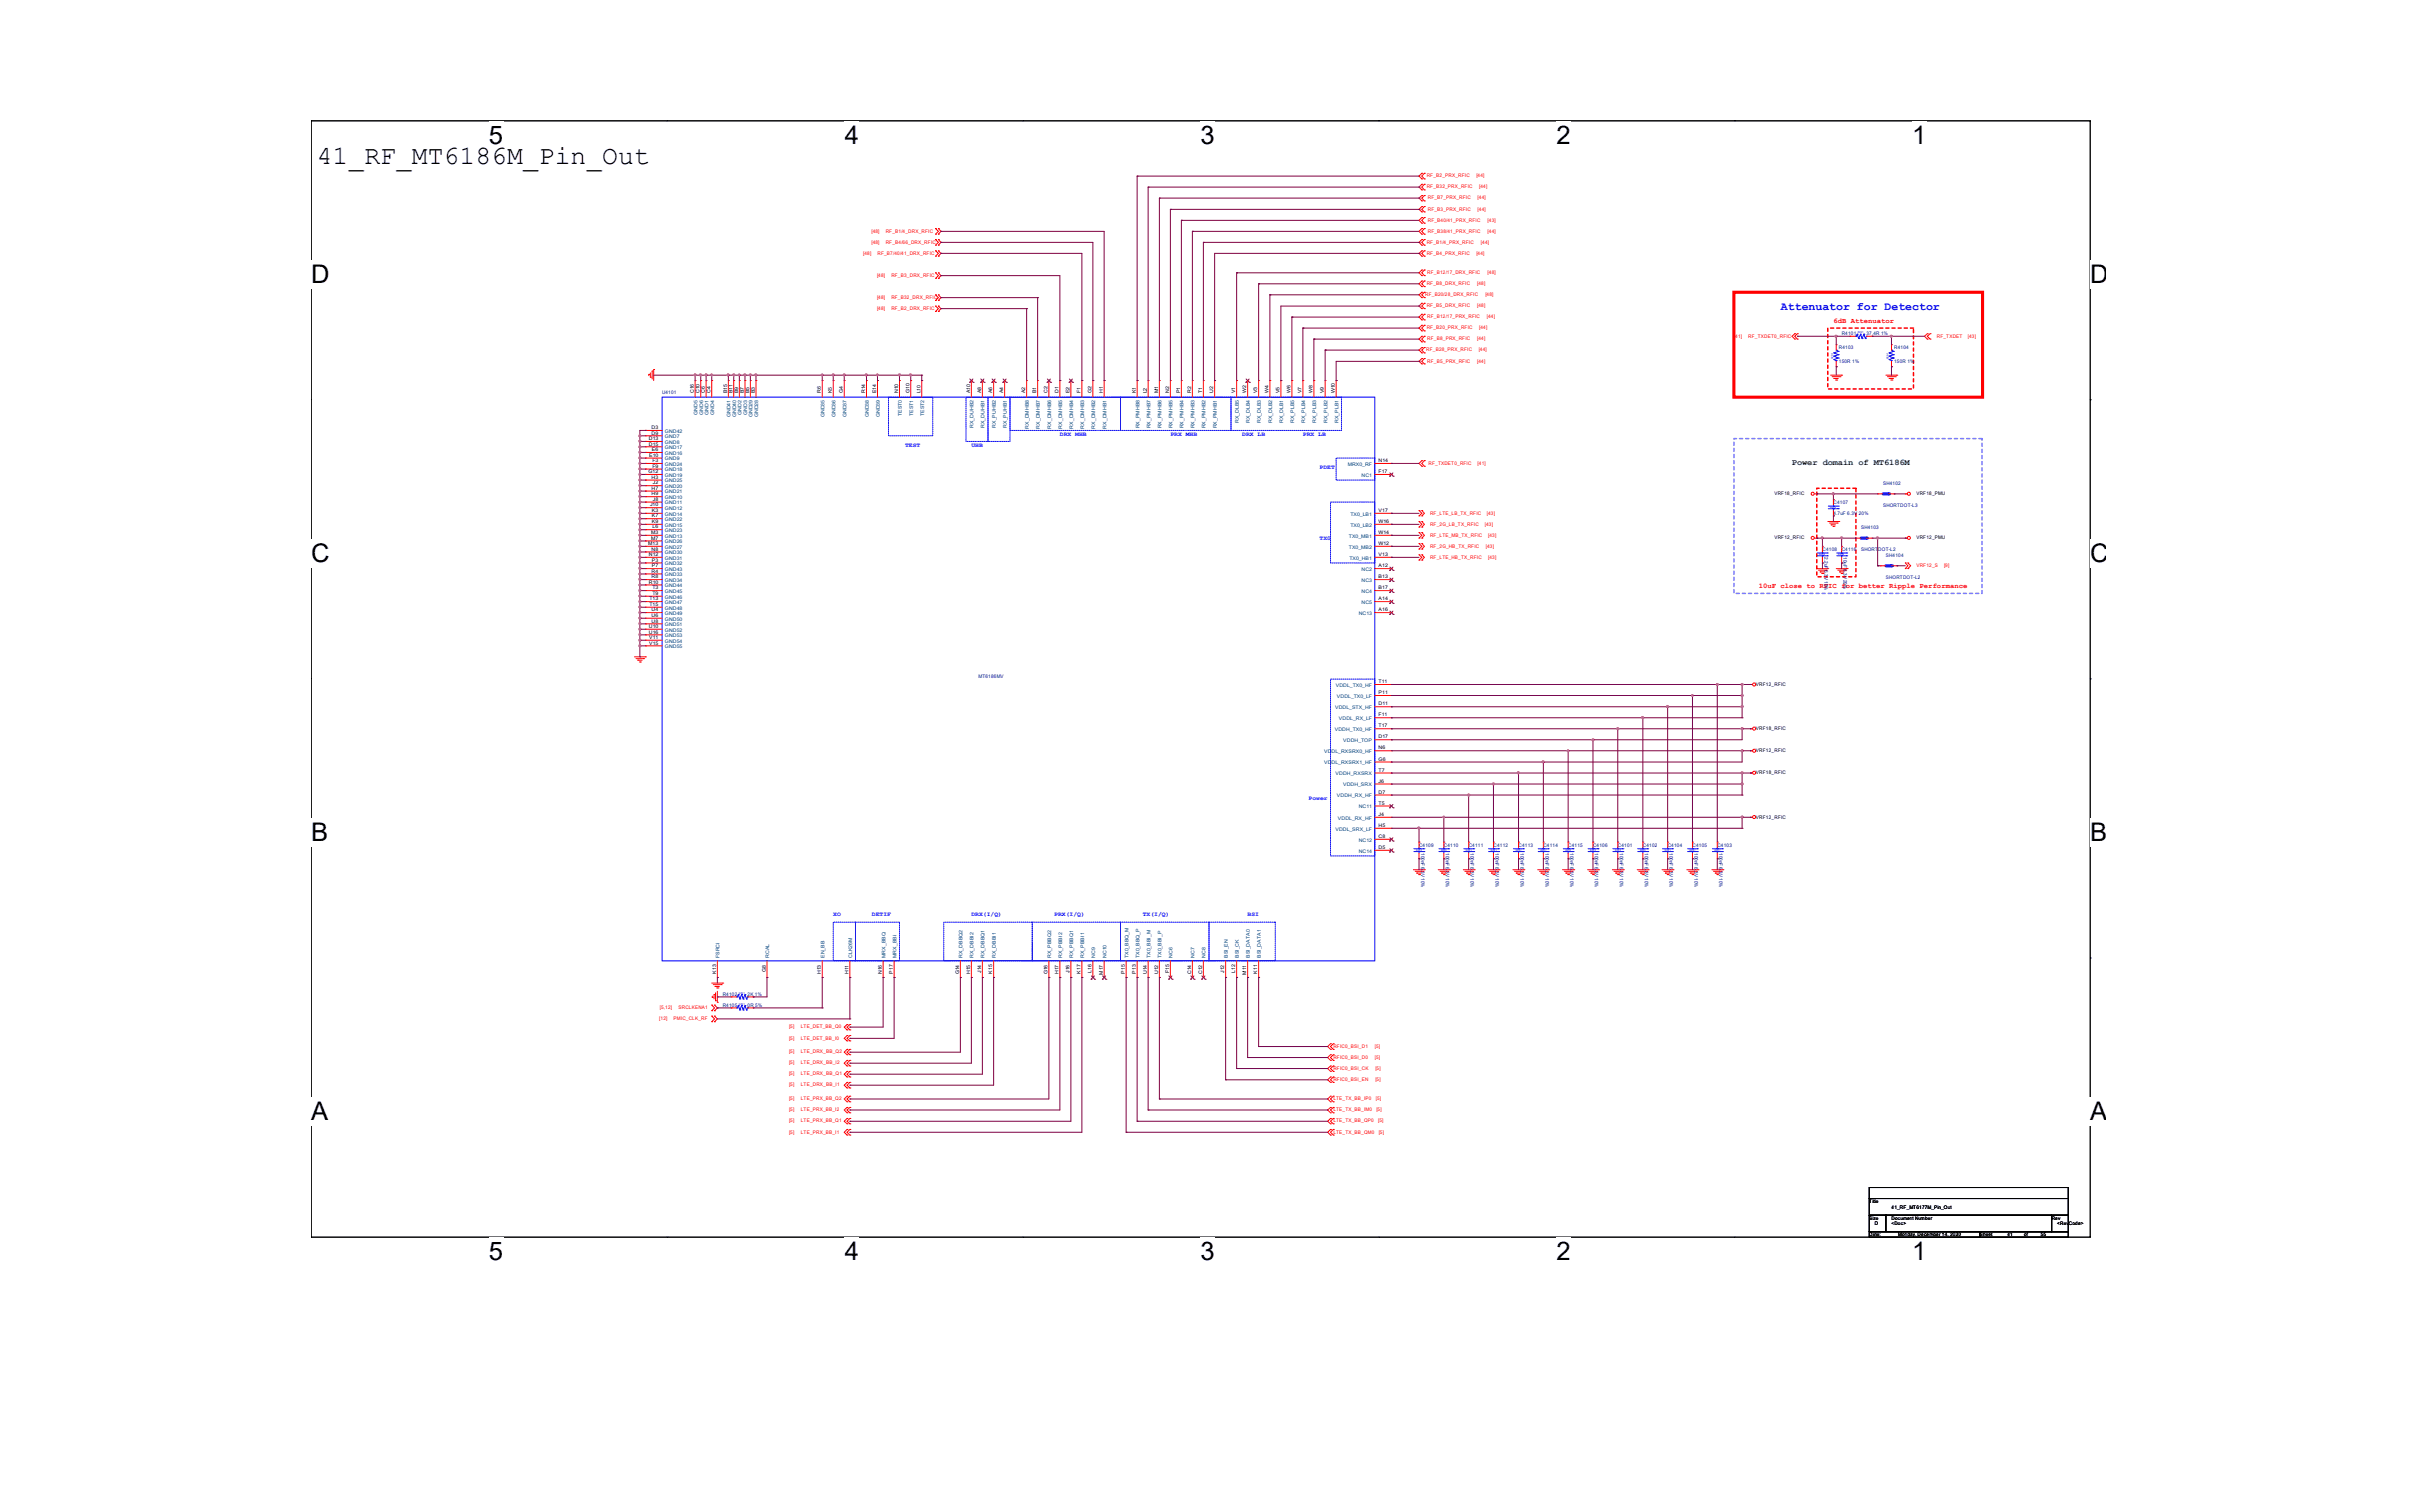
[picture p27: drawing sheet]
<svg xmlns="http://www.w3.org/2000/svg" width="400mm" height="250mm" viewBox="0 0 400 250" stroke-linecap="round" stroke-linejoin="round" font-family="sans-serif">
<defs><g id="words">
<text font-size="4.4" x="52.4" y="27.1">41_RF_MT6186M_Pin_Out</text>
<g font-size="4.2">
<text x="80.9" y="23.8">5</text>
<text x="139.8" y="23.8">4</text>
<text x="198.7" y="23.8">3</text>
<text x="257.6" y="23.8">2</text>
<text x="316.5" y="23.8">1</text>
<text x="51.5" y="46.9">D</text>
<text x="345.9" y="46.9">D</text>
<text x="51.5" y="93">C</text>
<text x="345.9" y="93">C</text>
<text x="51.5" y="139.2">B</text>
<text x="345.9" y="139.2">B</text>
<text x="51.5" y="185.4">A</text>
<text x="345.9" y="185.4">A</text>
<text x="80.9" y="208.5">5</text>
<text x="139.8" y="208.5">4</text>
<text x="198.7" y="208.5">3</text>
<text x="257.6" y="208.5">2</text>
<text x="316.5" y="208.5">1</text>
</g>
<text font-size="1.9" fill="#00f" x="294.7" y="51.3">Attenuator for Detector</text>
<text font-size="1.4" fill="#008000" x="296.6" y="76.9">Power domain of MT6186M</text>
<g font-size="1.2" fill="#f00">
<text x="303.4" y="53.4">6dB Attenuator</text>
<text x="291.1" y="97.3">10uF close to RFIC for better Ripple Performance</text>
</g>
<g font-size="1" fill="#00f">
<text x="149.8" y="73.9">TEST</text>
<text x="160.8" y="73.9">UHB</text>
<text x="175.4" y="72.1">DRX MHB</text>
<text x="193.7" y="72.1">PRX MHB</text>
<text x="205.6" y="72.1">DRX LB</text>
<text x="215.6" y="72.1">PRX LB</text>
<text x="218.4" y="77.5">PDET</text>
<text x="218.4" y="89.4">TX0</text>
<text x="216.6" y="132.4">Power</text>
<text x="137.9" y="151.6">XO</text>
<text x="144.3" y="151.6">DETIF</text>
<text x="160.8" y="151.6">DRX(I/Q)</text>
<text x="174.5" y="151.6">PRX(I/Q)</text>
<text x="189.1" y="151.6">TX(I/Q)</text>
<text x="206.5" y="151.6">BSI</text>
</g>
<g font-size=".8" fill="#f00">
<text x="236.1" y="29.3">RF_B2_PRX_RFIC</text>
<text x="244.3" y="29.3">[44]</text>
<text x="236.1" y="31.2">RF_B32_PRX_RFIC</text>
<text x="236.3" y="33">RF_B7_PRX_RFIC</text>
<text x="236.3" y="34.9">RF_B3_PRX_RFIC</text>
<text x="244.5" y="33">[44]</text>
<text x="244.5" y="34.9">[44]</text>
<text x="244.8" y="31.2">[44]</text>
<text x="144.2" y="38.5">[48]</text>
<text x="144.2" y="40.3">[48]</text>
<text x="146.6" y="38.5">RF_B1/4_DRX_RFIC</text>
<text x="146.6" y="40.3">RF_B4/66_DRX_RFIC</text>
<text x="236.1" y="40.3">RF_B1/4_PRX_RFIC</text>
<text x="236.3" y="36.7">RF_B40/41_PRX_RFIC</text>
<text x="236.3" y="38.5">RF_B38/41_PRX_RFIC</text>
<text x="245.1" y="40.3">[44]</text>
<text x="246.2" y="36.7">[43]</text>
<text x="246.2" y="38.5">[44]</text>
<text x="142.9" y="42.1">[48]</text>
<text x="145.1" y="45.9">[48]</text>
<text x="145.2" y="42.1">RF_B7/40/41_DRX_RFIC</text>
<text x="147.5" y="45.9">RF_B3_DRX_RFIC</text>
<text x="236.1" y="42.1">RF_B4_PRX_RFIC</text>
<text x="236.1" y="47.2">RF_B8_DRX_RFIC</text>
<text x="236.2" y="45.3">RF_B12/17_DRX_RFIC</text>
<text x="244.3" y="42.1">[44]</text>
<text x="244.5" y="47.2">[48]</text>
<text x="246.2" y="45.3">[48]</text>
<text x="145.1" y="49.5">[48]</text>
<text x="145.1" y="51.3">[48]</text>
<text x="147.5" y="49.5">RF_B32_DRX_RFIC</text>
<text x="147.5" y="51.3">RF_B2_DRX_RFIC</text>
<text x="235.9" y="49">RF_B20/28_DRX_RFIC</text>
<text x="236.1" y="50.9">RF_B5_DRX_RFIC</text>
<text x="236.2" y="52.7">RF_B12/17_PRX_RFIC</text>
<text x="244.5" y="50.9">[48]</text>
<text x="245.8" y="49">[48]</text>
<text x="246.1" y="52.7">[44]</text>
<text x="236" y="58.1">RF_B28_PRX_RFIC</text>
<text x="236.1" y="54.5">RF_B20_PRX_RFIC</text>
<text x="236.2" y="60">RF_B5_PRX_RFIC</text>
<text x="236.2" y="56.3">RF_B8_PRX_RFIC</text>
<text x="244.5" y="60">[44]</text>
<text x="244.5" y="56.3">[44]</text>
<text x="244.7" y="58.1">[44]</text>
<text x="244.8" y="54.5">[44]</text>
<text x="287" y="55.8">[41]</text>
<text x="289.3" y="55.8">RF_TXDET0_RFIC</text>
<text x="320.5" y="56">RF_TXDET</text>
<text x="325.7" y="56">[43]</text>
<text x="236.4" y="77">RF_TXDET0_RFIC</text>
<text x="244.5" y="77">[41]</text>
<text x="236.7" y="88.8">RF_LTE_MB_TX_RFIC</text>
<text x="236.7" y="85.1">RF_LTE_LB_TX_RFIC</text>
<text x="236.7" y="87">RF_2G_LB_TX_RFIC</text>
<text x="245.7" y="87">[43]</text>
<text x="246.1" y="85.1">[43]</text>
<text x="246.3" y="88.8">[43]</text>
<text x="236.7" y="92.4">RF_LTE_HB_TX_RFIC</text>
<text x="236.7" y="90.6">RF_2G_HB_TX_RFIC</text>
<text x="245.9" y="90.6">[43]</text>
<text x="246.3" y="92.4">[43]</text>
<text x="317.1" y="93.8">VRF12_S</text>
<text x="321.7" y="93.8">[9]</text>
<text x="109.2" y="167">[5,12]</text>
<text x="112.3" y="167">SRCLKENA1</text>
<text x="109.1" y="168.8">[12]</text>
<text x="111.5" y="168.8">PMIC_CLK_RF</text>
<text x="130.6" y="170.1">[5]</text>
<text x="130.6" y="172">[5]</text>
<text x="132.5" y="170.1">LTE_DET_BB_Q0</text>
<text x="132.5" y="172">LTE_DET_BB_I0</text>
<text x="220.7" y="173.4">RFIC0_BSI_D1</text>
<text x="227.5" y="173.4">[5]</text>
<text x="130.6" y="174.3">[5]</text>
<text x="130.6" y="176.1">[5]</text>
<text x="130.6" y="177.9">[5]</text>
<text x="130.6" y="179.8">[5]</text>
<text x="132.5" y="174.3">LTE_DRX_BB_Q2</text>
<text x="132.5" y="176.1">LTE_DRX_BB_I2</text>
<text x="132.5" y="177.9">LTE_DRX_BB_Q1</text>
<text x="132.5" y="179.8">LTE_DRX_BB_I1</text>
<text x="220.7" y="175.2">RFIC0_BSI_D0</text>
<text x="220.7" y="177">RFIC0_BSI_CK</text>
<text x="220.7" y="178.9">RFIC0_BSI_EN</text>
<text x="227.5" y="175.2">[5]</text>
<text x="227.6" y="177">[5]</text>
<text x="227.6" y="178.9">[5]</text>
<text x="130.6" y="182">[5]</text>
<text x="130.6" y="183.9">[5]</text>
<text x="130.6" y="185.7">[5]</text>
<text x="132.5" y="182">LTE_PRX_BB_Q2</text>
<text x="132.5" y="183.9">LTE_PRX_BB_I2</text>
<text x="132.5" y="185.7">LTE_PRX_BB_Q1</text>
<text x="220.7" y="182">LTE_TX_BB_IP0</text>
<text x="220.7" y="183.9">LTE_TX_BB_IM0</text>
<text x="220.7" y="185.7">LTE_TX_BB_QP0</text>
<text x="227.7" y="182">[5]</text>
<text x="227.8" y="183.9">[5]</text>
<text x="228.1" y="185.7">[5]</text>
<text x="130.6" y="187.5">[5]</text>
<text x="132.5" y="187.5">LTE_PRX_BB_I1</text>
<text x="220.7" y="187.5">LTE_TX_BB_QM0</text>
<text x="228.2" y="187.5">[5]</text>
</g>
<g font-size=".8" fill="#000080">
<text x="304.3" y="57.8">R4103</text>
<text x="304.8" y="55.5">R4101</text>
<text x="308.9" y="55.5">37.4R 1%</text>
<text x="313.5" y="57.8">R4104</text>
<text x="109.6" y="65.1">U4101</text>
<text x="304.3" y="60.1">150R 1%</text>
<text x="313.5" y="60.1">150R 1%</text>
<text x="303.4" y="83.4">C4107</text>
<text x="311.6" y="80.2">SH4102</text>
<text x="311.6" y="84">SHORTDOT-L3</text>
<text x="303.4" y="85.2">4.7uF 6.3V 20%</text>
<text x="308" y="87.5">SH4103</text>
<text x="301.6" y="91.2">C4108</text>
<text x="301.9" y="92.2" transform="rotate(90 301.9 92.2)">2.2uF 6.3V 10%</text>
<text x="304.8" y="91.2">C4116</text>
<text x="305.1" y="92.2" transform="rotate(90 305.1 92.2)">10uF 6.3V 20%</text>
<text x="308" y="91.2">SHORTDOT-L2</text>
<text x="312.1" y="92.1">SH4104</text>
<text x="312.1" y="95.8">SHORTDOT-L2</text>
<text x="161.9" y="112.2">MT6186MV</text>
<text x="234.8" y="140.1">C4109</text>
<text x="235.2" y="141.2" transform="rotate(90 235.2 141.2)">100nF 6.3V 10%</text>
<text x="239" y="140.1">C4110</text>
<text x="239.3" y="141.2" transform="rotate(90 239.3 141.2)">100nF 6.3V 10%</text>
<text x="243.1" y="140.1">C4111</text>
<text x="243.4" y="141.2" transform="rotate(90 243.4 141.2)">100nF 6.3V 10%</text>
<text x="247.2" y="140.1">C4112</text>
<text x="247.5" y="141.2" transform="rotate(90 247.5 141.2)">100nF 6.3V 10%</text>
<text x="251.3" y="140.1">C4113</text>
<text x="251.6" y="141.2" transform="rotate(90 251.6 141.2)">100nF 6.3V 10%</text>
<text x="255.4" y="140.1">C4114</text>
<text x="255.7" y="141.2" transform="rotate(90 255.7 141.2)">100nF 6.3V 10%</text>
<text x="259.5" y="140.1">C4115</text>
<text x="259.9" y="141.2" transform="rotate(90 259.9 141.2)">100nF 6.3V 10%</text>
<text x="263.6" y="140.1">C4106</text>
<text x="264" y="141.2" transform="rotate(90 264 141.2)">100nF 6.3V 10%</text>
<text x="267.7" y="140.1">C4101</text>
<text x="268.1" y="141.2" transform="rotate(90 268.1 141.2)">100nF 6.3V 10%</text>
<text x="271.9" y="140.1">C4102</text>
<text x="272.2" y="141.2" transform="rotate(90 272.2 141.2)">100nF 6.3V 10%</text>
<text x="276" y="140.1">C4104</text>
<text x="276.3" y="141.2" transform="rotate(90 276.3 141.2)">100nF 6.3V 10%</text>
<text x="280.1" y="140.1">C4105</text>
<text x="280.4" y="141.2" transform="rotate(90 280.4 141.2)">100nF 6.3V 10%</text>
<text x="284.2" y="140.1">C4103</text>
<text x="284.5" y="141.2" transform="rotate(90 284.5 141.2)">100nF 6.3V 10%</text>
<text x="119.6" y="166.6">R4105</text>
<text x="119.6" y="164.8">R4102</text>
<text x="123.7" y="166.6">0R 5%</text>
<text x="123.7" y="164.8">2K 1%</text>
</g>
<g font-size=".8">
<text x="114.8" y="65.1" transform="rotate(-90 114.8 65.1)">C16</text>
<text x="115.8" y="65.1" transform="rotate(-90 115.8 65.1)">C10</text>
<text x="116.6" y="65.1" transform="rotate(-90 116.6 65.1)">C6</text>
<text x="117.6" y="65.1" transform="rotate(-90 117.6 65.1)">C4</text>
<text x="120.3" y="65.1" transform="rotate(-90 120.3 65.1)">B15</text>
<text x="121.2" y="65.1" transform="rotate(-90 121.2 65.1)">B11</text>
<text x="122.1" y="65.1" transform="rotate(-90 122.1 65.1)">B9</text>
<text x="123.1" y="65.1" transform="rotate(-90 123.1 65.1)">B7</text>
<text x="124" y="65.1" transform="rotate(-90 124 65.1)">B5</text>
<text x="124.9" y="65.1" transform="rotate(-90 124.9 65.1)">B3</text>
<text x="135.9" y="65.1" transform="rotate(-90 135.9 65.1)">R6</text>
<text x="137.7" y="65.1" transform="rotate(-90 137.7 65.1)">K5</text>
<text x="139.5" y="65.1" transform="rotate(-90 139.5 65.1)">G4</text>
<text x="143.2" y="65.1" transform="rotate(-90 143.2 65.1)">R14</text>
<text x="145" y="65.1" transform="rotate(-90 145 65.1)">E14</text>
<text x="148.6" y="65.1" transform="rotate(-90 148.6 65.1)">N10</text>
<text x="150.5" y="65.1" transform="rotate(-90 150.5 65.1)">G10</text>
<text x="152.3" y="65.1" transform="rotate(-90 152.3 65.1)">L10</text>
<text x="160.5" y="65.1" transform="rotate(-90 160.5 65.1)">A10</text>
<text x="162.4" y="65.1" transform="rotate(-90 162.4 65.1)">A8</text>
<text x="164.2" y="65.1" transform="rotate(-90 164.2 65.1)">A6</text>
<text x="166" y="65.1" transform="rotate(-90 166 65.1)">A4</text>
<text x="169.7" y="65.1" transform="rotate(-90 169.7 65.1)">A2</text>
<text x="171.5" y="65.1" transform="rotate(-90 171.5 65.1)">B1</text>
<text x="173.4" y="65.1" transform="rotate(-90 173.4 65.1)">C2</text>
<text x="175.2" y="65.1" transform="rotate(-90 175.2 65.1)">D1</text>
<text x="177" y="65.1" transform="rotate(-90 177 65.1)">E2</text>
<text x="178.8" y="65.1" transform="rotate(-90 178.8 65.1)">F1</text>
<text x="180.6" y="65.1" transform="rotate(-90 180.6 65.1)">G2</text>
<text x="182.5" y="65.1" transform="rotate(-90 182.5 65.1)">H1</text>
<text x="188" y="65.1" transform="rotate(-90 188 65.1)">K1</text>
<text x="189.8" y="65.1" transform="rotate(-90 189.8 65.1)">L2</text>
<text x="191.7" y="65.1" transform="rotate(-90 191.7 65.1)">M1</text>
<text x="193.5" y="65.1" transform="rotate(-90 193.5 65.1)">N2</text>
<text x="195.3" y="65.1" transform="rotate(-90 195.3 65.1)">P1</text>
<text x="197.1" y="65.1" transform="rotate(-90 197.1 65.1)">R2</text>
<text x="198.9" y="65.1" transform="rotate(-90 198.9 65.1)">T1</text>
<text x="200.8" y="65.1" transform="rotate(-90 200.8 65.1)">U2</text>
<text x="204.4" y="65.1" transform="rotate(-90 204.4 65.1)">V1</text>
<text x="206.3" y="65.1" transform="rotate(-90 206.3 65.1)">W2</text>
<text x="208.1" y="65.1" transform="rotate(-90 208.1 65.1)">V3</text>
<text x="209.9" y="65.1" transform="rotate(-90 209.9 65.1)">W4</text>
<text x="211.8" y="65.1" transform="rotate(-90 211.8 65.1)">V5</text>
<text x="213.6" y="65.1" transform="rotate(-90 213.6 65.1)">W6</text>
<text x="215.4" y="65.1" transform="rotate(-90 215.4 65.1)">V7</text>
<text x="217.2" y="65.1" transform="rotate(-90 217.2 65.1)">W8</text>
<text x="219.1" y="65.1" transform="rotate(-90 219.1 65.1)">V9</text>
<text x="220.9" y="65.1" transform="rotate(-90 220.9 65.1)">W10</text>
<text x="107.8" y="71">D3</text>
<text x="107.8" y="71.9">D9</text>
<text x="107.4" y="73.7">D15</text>
<text x="107.4" y="72.8">D13</text>
<text x="107.4" y="75.6">E10</text>
<text x="107.9" y="74.6">E6</text>
<text x="108" y="77.4">F9</text>
<text x="108" y="76.5">F3</text>
<text x="228.2" y="76.5">N14</text>
<text x="107.3" y="78.3">G12</text>
<text x="107.6" y="83.8">J10</text>
<text x="107.8" y="82">H9</text>
<text x="107.8" y="81">H7</text>
<text x="107.8" y="79.2">H3</text>
<text x="108.1" y="82.9">J8</text>
<text x="108.1" y="80.1">J2</text>
<text x="228.2" y="78.3">F17</text>
<text x="293.7" y="81.9">VRF18_RFIC</text>
<text x="317.1" y="81.9">VRF18_PMU</text>
<text x="107.8" y="88.4">M3</text>
<text x="107.8" y="89.3">M7</text>
<text x="107.9" y="84.7">K3</text>
<text x="107.9" y="86.5">K9</text>
<text x="107.9" y="85.6">K7</text>
<text x="108" y="87.4">L6</text>
<text x="228.2" y="84.7">V17</text>
<text x="228.2" y="86.5">W16</text>
<text x="228.2" y="88.4">W14</text>
<text x="293.7" y="89.2">VRF12_RFIC</text>
<text x="317.1" y="89.2">VRF12_PMU</text>
<text x="107.3" y="90.2">M13</text>
<text x="107.4" y="92">N12</text>
<text x="107.8" y="91.1">N8</text>
<text x="107.8" y="94.8">R4</text>
<text x="107.8" y="95.7">R8</text>
<text x="107.9" y="92.9">P3</text>
<text x="107.9" y="93.9">P7</text>
<text x="228.2" y="93.9">A12</text>
<text x="228.2" y="95.7">B13</text>
<text x="228.2" y="92">V13</text>
<text x="228.2" y="90.2">W12</text>
<text x="107.4" y="96.6">R10</text>
<text x="107.5" y="99.3">T13</text>
<text x="107.5" y="100.3">T15</text>
<text x="107.8" y="101.1">U4</text>
<text x="108" y="97.5">T3</text>
<text x="108" y="98.4">T9</text>
<text x="228.2" y="101.1">A16</text>
<text x="228.2" y="97.5">B17</text>
<text x="228.2" y="99.3">A14</text>
<text x="107.4" y="103.9">U10</text>
<text x="107.4" y="104.8">U16</text>
<text x="107.4" y="105.7">V11</text>
<text x="107.4" y="106.6">V15</text>
<text x="107.8" y="102.1">U6</text>
<text x="107.8" y="103">U8</text>
<text x="228.2" y="113">T11</text>
<text x="290.6" y="113.5">VRF12_RFIC</text>
<text x="228.2" y="118.5">F11</text>
<text x="228.2" y="116.7">D11</text>
<text x="228.2" y="114.9">P11</text>
<text x="228.2" y="122.2">D17</text>
<text x="228.2" y="120.4">T17</text>
<text x="228.2" y="124">N6</text>
<text x="228.2" y="125.9">G6</text>
<text x="290.6" y="120.8">VRF18_RFIC</text>
<text x="290.6" y="124.4">VRF12_RFIC</text>
<text x="228.2" y="127.7">T7</text>
<text x="228.2" y="131.3">D7</text>
<text x="228.2" y="129.5">J6</text>
<text x="290.6" y="128.1">VRF18_RFIC</text>
<text x="228.2" y="133.1">T5</text>
<text x="228.2" y="135">J4</text>
<text x="228.2" y="136.8">H5</text>
<text x="290.6" y="135.4">VRF12_RFIC</text>
<text x="228.2" y="138.6">C8</text>
<text x="228.2" y="140.5">D5</text>
<text x="118.5" y="161.1" transform="rotate(-90 118.5 161.1)">K13</text>
<text x="126.7" y="160.8" transform="rotate(-90 126.7 160.8)">G8</text>
<text x="135.9" y="161.2" transform="rotate(-90 135.9 161.2)">H13</text>
<text x="140.4" y="161.2" transform="rotate(-90 140.4 161.2)">H11</text>
<text x="145.9" y="161.2" transform="rotate(-90 145.9 161.2)">N16</text>
<text x="147.8" y="161.1" transform="rotate(-90 147.8 161.1)">P17</text>
<text x="158.7" y="161.2" transform="rotate(-90 158.7 161.2)">G14</text>
<text x="160.5" y="161.2" transform="rotate(-90 160.5 161.2)">H15</text>
<text x="162.4" y="161" transform="rotate(-90 162.4 161)">J14</text>
<text x="164.2" y="161.1" transform="rotate(-90 164.2 161.1)">K15</text>
<text x="173.4" y="161.2" transform="rotate(-90 173.4 161.2)">G16</text>
<text x="175.2" y="161.2" transform="rotate(-90 175.2 161.2)">H17</text>
<text x="177" y="161" transform="rotate(-90 177 161)">J16</text>
<text x="178.8" y="161.1" transform="rotate(-90 178.8 161.1)">K17</text>
<text x="180.6" y="161" transform="rotate(-90 180.6 161)">L16</text>
<text x="182.5" y="161.3" transform="rotate(-90 182.5 161.3)">M17</text>
<text x="186.2" y="161.1" transform="rotate(-90 186.2 161.1)">P15</text>
<text x="188" y="161.1" transform="rotate(-90 188 161.1)">P13</text>
<text x="189.8" y="161.2" transform="rotate(-90 189.8 161.2)">U14</text>
<text x="191.7" y="161.2" transform="rotate(-90 191.7 161.2)">U12</text>
<text x="193.5" y="161.1" transform="rotate(-90 193.5 161.1)">F15</text>
<text x="197.1" y="161.2" transform="rotate(-90 197.1 161.2)">C14</text>
<text x="198.9" y="161.2" transform="rotate(-90 198.9 161.2)">C12</text>
<text x="202.6" y="161" transform="rotate(-90 202.6 161)">J12</text>
<text x="204.4" y="161" transform="rotate(-90 204.4 161)">L12</text>
<text x="206.3" y="161.3" transform="rotate(-90 206.3 161.3)">M11</text>
<text x="208.1" y="161.1" transform="rotate(-90 208.1 161.1)">K11</text>
<text x="309.4" y="199.1">Title</text>
<text x="309.4" y="201.8">Size</text>
<text x="310.3" y="202.7">D</text>
<text x="313" y="201.8">Document Number</text>
<text x="313" y="202.7">&lt;Doc&gt;</text>
<text x="313" y="200">41_RF_MT6177M_Pin_Out</text>
<text x="339.5" y="201.8">Rev</text>
<text x="340.5" y="202.7">&lt;RevCode&gt;</text>
<text x="309.4" y="204.6">Date:</text>
<text x="314.1" y="204.6">Monday, December 14, 2020</text>
<text x="327.7" y="204.6">Sheet</text>
<text x="332.2" y="204.6">41</text>
<text x="335" y="204.6">of</text>
<text x="337.7" y="204.6">55</text>
</g>
<g font-size=".8" fill="#004080">
<text x="110" y="71.6">GND42</text>
<text x="115.4" y="68.6" transform="rotate(-90 115.4 68.6)">GND5</text>
<text x="116.3" y="68.6" transform="rotate(-90 116.3 68.6)">GND6</text>
<text x="117.2" y="68.6" transform="rotate(-90 117.2 68.6)">GND1</text>
<text x="118.2" y="68.6" transform="rotate(-90 118.2 68.6)">GND4</text>
<text x="120.9" y="69.1" transform="rotate(-90 120.9 69.1)">GND41</text>
<text x="121.8" y="69.1" transform="rotate(-90 121.8 69.1)">GND40</text>
<text x="122.7" y="68.6" transform="rotate(-90 122.7 68.6)">GND2</text>
<text x="123.7" y="68.6" transform="rotate(-90 123.7 68.6)">GND3</text>
<text x="124.6" y="69.1" transform="rotate(-90 124.6 69.1)">GND29</text>
<text x="125.5" y="69.1" transform="rotate(-90 125.5 69.1)">GND28</text>
<text x="136.5" y="69.1" transform="rotate(-90 136.5 69.1)">GND35</text>
<text x="138.3" y="69.1" transform="rotate(-90 138.3 69.1)">GND36</text>
<text x="140.1" y="69.1" transform="rotate(-90 140.1 69.1)">GND37</text>
<text x="143.8" y="69.1" transform="rotate(-90 143.8 69.1)">GND38</text>
<text x="145.6" y="69.1" transform="rotate(-90 145.6 69.1)">GND39</text>
<text x="149.2" y="68.8" transform="rotate(-90 149.2 68.8)">TEST0</text>
<text x="151.1" y="68.8" transform="rotate(-90 151.1 68.8)">TEST1</text>
<text x="152.9" y="68.8" transform="rotate(-90 152.9 68.8)">TEST2</text>
<text x="161.1" y="70.8" transform="rotate(-90 161.1 70.8)">RX_DUHB2</text>
<text x="163" y="70.8" transform="rotate(-90 163 70.8)">RX_DUHB1</text>
<text x="164.8" y="70.8" transform="rotate(-90 164.8 70.8)">RX_PUHB2</text>
<text x="166.6" y="70.8" transform="rotate(-90 166.6 70.8)">RX_PUHB1</text>
<text x="170.3" y="70.9" transform="rotate(-90 170.3 70.9)">RX_DMHB8</text>
<text x="172.1" y="70.9" transform="rotate(-90 172.1 70.9)">RX_DMHB7</text>
<text x="174" y="70.9" transform="rotate(-90 174 70.9)">RX_DMHB6</text>
<text x="175.8" y="70.9" transform="rotate(-90 175.8 70.9)">RX_DMHB5</text>
<text x="177.6" y="70.9" transform="rotate(-90 177.6 70.9)">RX_DMHB4</text>
<text x="179.4" y="70.9" transform="rotate(-90 179.4 70.9)">RX_DMHB3</text>
<text x="181.2" y="70.9" transform="rotate(-90 181.2 70.9)">RX_DMHB2</text>
<text x="183.1" y="70.9" transform="rotate(-90 183.1 70.9)">RX_DMHB1</text>
<text x="188.6" y="70.9" transform="rotate(-90 188.6 70.9)">RX_PMHB8</text>
<text x="190.4" y="70.9" transform="rotate(-90 190.4 70.9)">RX_PMHB7</text>
<text x="192.2" y="70.9" transform="rotate(-90 192.2 70.9)">RX_PMHB6</text>
<text x="194.1" y="70.9" transform="rotate(-90 194.1 70.9)">RX_PMHB5</text>
<text x="195.9" y="70.9" transform="rotate(-90 195.9 70.9)">RX_PMHB4</text>
<text x="197.7" y="70.9" transform="rotate(-90 197.7 70.9)">RX_PMHB3</text>
<text x="199.5" y="70.9" transform="rotate(-90 199.5 70.9)">RX_PMHB2</text>
<text x="201.4" y="70.9" transform="rotate(-90 201.4 70.9)">RX_PMHB1</text>
<text x="205" y="70" transform="rotate(-90 205 70)">RX_DLB5</text>
<text x="206.9" y="70" transform="rotate(-90 206.9 70)">RX_DLB4</text>
<text x="208.7" y="70" transform="rotate(-90 208.7 70)">RX_DLB3</text>
<text x="210.5" y="70" transform="rotate(-90 210.5 70)">RX_DLB2</text>
<text x="212.4" y="70" transform="rotate(-90 212.4 70)">RX_DLB1</text>
<text x="214.2" y="70" transform="rotate(-90 214.2 70)">RX_PLB5</text>
<text x="216" y="70" transform="rotate(-90 216 70)">RX_PLB4</text>
<text x="217.8" y="70" transform="rotate(-90 217.8 70)">RX_PLB3</text>
<text x="219.7" y="70" transform="rotate(-90 219.7 70)">RX_PLB2</text>
<text x="221.5" y="70" transform="rotate(-90 221.5 70)">RX_PLB1</text>
<text x="110" y="75.2">GND16</text>
<text x="110" y="74.3">GND17</text>
<text x="110" y="78">GND18</text>
<text x="110" y="77.1">GND24</text>
<text x="110" y="72.5">GND7</text>
<text x="110" y="73.4">GND8</text>
<text x="110" y="76.2">GND9</text>
<text x="223" y="77.1">MRX0_RF</text>
<text x="110" y="82.6">GND10</text>
<text x="110" y="83.4">GND11</text>
<text x="110" y="78.9">GND19</text>
<text x="110" y="80.7">GND20</text>
<text x="110" y="81.6">GND21</text>
<text x="110" y="79.8">GND25</text>
<text x="225.3" y="78.9">NC1</text>
<text x="110" y="84.4">GND12</text>
<text x="110" y="89">GND13</text>
<text x="110" y="85.3">GND14</text>
<text x="110" y="87.1">GND15</text>
<text x="110" y="86.2">GND22</text>
<text x="110" y="88">GND23</text>
<text x="110" y="89.9">GND26</text>
<text x="223.2" y="89">TX0_MB1</text>
<text x="223.5" y="85.3">TX0_LB1</text>
<text x="223.5" y="87.1">TX0_LB2</text>
<text x="110" y="90.8">GND27</text>
<text x="110" y="91.7">GND30</text>
<text x="110" y="92.6">GND31</text>
<text x="110" y="93.5">GND32</text>
<text x="110" y="95.3">GND33</text>
<text x="110" y="94.5">GND43</text>
<text x="223.2" y="90.8">TX0_MB2</text>
<text x="223.3" y="92.6">TX0_HB1</text>
<text x="225.3" y="94.5">NC2</text>
<text x="110" y="96.3">GND34</text>
<text x="110" y="97.2">GND44</text>
<text x="110" y="98.1">GND45</text>
<text x="110" y="99">GND46</text>
<text x="110" y="99.9">GND47</text>
<text x="110" y="100.8">GND48</text>
<text x="110" y="101.7">GND49</text>
<text x="224.9" y="101.7">NC13</text>
<text x="225.3" y="96.3">NC3</text>
<text x="225.3" y="98.1">NC4</text>
<text x="225.3" y="99.9">NC5</text>
<text x="110" y="102.7">GND50</text>
<text x="110" y="103.6">GND51</text>
<text x="110" y="104.5">GND52</text>
<text x="110" y="105.4">GND53</text>
<text x="110" y="106.3">GND54</text>
<text x="110" y="107.2">GND55</text>
<text x="221.1" y="113.6">VDDL_TX0_HF</text>
<text x="221" y="117.3">VDDL_STX_HF</text>
<text x="221.3" y="115.5">VDDL_TX0_LF</text>
<text x="221.6" y="119.1">VDDL_RX_LF</text>
<text x="219.1" y="124.6">VDDL_RXSRX0_HF</text>
<text x="220.9" y="121">VDDH_TX0_HF</text>
<text x="222.3" y="122.8">VDDH_TOP</text>
<text x="219.1" y="126.5">VDDL_RXSRX1_HF</text>
<text x="221" y="128.3">VDDH_RXSRX</text>
<text x="221.3" y="131.9">VDDH_RX_HF</text>
<text x="222.3" y="130.1">VDDH_SRX</text>
<text x="221" y="137.4">VDDL_SRX_LF</text>
<text x="221.4" y="135.6">VDDL_RX_HF</text>
<text x="224.9" y="133.7">NC11</text>
<text x="224.9" y="139.2">NC12</text>
<text x="224.9" y="141.1">NC14</text>
<text x="119.1" y="158.5" transform="rotate(-90 119.1 158.5)">FSRCI</text>
<text x="127.3" y="158.5" transform="rotate(-90 127.3 158.5)">RCAL</text>
<text x="136.5" y="158.5" transform="rotate(-90 136.5 158.5)">EN_BB</text>
<text x="141" y="158.5" transform="rotate(-90 141 158.5)">CLK26M</text>
<text x="146.5" y="158.5" transform="rotate(-90 146.5 158.5)">MRX_BBQ</text>
<text x="148.3" y="158.5" transform="rotate(-90 148.3 158.5)">MRX_BBI</text>
<text x="159.3" y="158.5" transform="rotate(-90 159.3 158.5)">RX_DBBQ2</text>
<text x="161.1" y="158.5" transform="rotate(-90 161.1 158.5)">RX_DBBI2</text>
<text x="163" y="158.5" transform="rotate(-90 163 158.5)">RX_DBBQ1</text>
<text x="164.8" y="158.5" transform="rotate(-90 164.8 158.5)">RX_DBBI1</text>
<text x="174" y="158.5" transform="rotate(-90 174 158.5)">RX_PBBQ2</text>
<text x="175.8" y="158.5" transform="rotate(-90 175.8 158.5)">RX_PBBI2</text>
<text x="177.6" y="158.5" transform="rotate(-90 177.6 158.5)">RX_PBBQ1</text>
<text x="179.4" y="158.5" transform="rotate(-90 179.4 158.5)">RX_PBBI1</text>
<text x="181.2" y="158.5" transform="rotate(-90 181.2 158.5)">NC9</text>
<text x="183.1" y="158.5" transform="rotate(-90 183.1 158.5)">NC10</text>
<text x="186.7" y="158.5" transform="rotate(-90 186.7 158.5)">TX0_BBQ_M</text>
<text x="188.6" y="158.5" transform="rotate(-90 188.6 158.5)">TX0_BBQ_P</text>
<text x="190.4" y="158.5" transform="rotate(-90 190.4 158.5)">TX0_BBI_M</text>
<text x="192.2" y="158.5" transform="rotate(-90 192.2 158.5)">TX0_BBI_P</text>
<text x="194.1" y="158.5" transform="rotate(-90 194.1 158.5)">NC6</text>
<text x="197.7" y="158.5" transform="rotate(-90 197.7 158.5)">NC7</text>
<text x="199.5" y="158.5" transform="rotate(-90 199.5 158.5)">NC8</text>
<text x="203.2" y="158.5" transform="rotate(-90 203.2 158.5)">BSI_EN</text>
<text x="205" y="158.5" transform="rotate(-90 205 158.5)">BSI_CK</text>
<text x="206.9" y="158.5" transform="rotate(-90 206.9 158.5)">BSI_DATA0</text>
<text x="208.7" y="158.5" transform="rotate(-90 208.7 158.5)">BSI_DATA1</text>
</g>
<g font-size=".4" fill="#00f">
<text x="303.4" y="59.4" transform="rotate(-90 303.4 59.4)">0201</text>
<text x="307.4" y="55.2">0201</text>
<text x="312.5" y="59.4" transform="rotate(-90 312.5 59.4)">0201</text>
<text x="302.9" y="84">0402</text>
<text x="301" y="91.8">0402</text>
<text x="304.2" y="91.8">0402</text>
<text x="234.4" y="140.8">0201</text>
<text x="238.5" y="140.8">0201</text>
<text x="242.6" y="140.8">0201</text>
<text x="246.7" y="140.8">0201</text>
<text x="250.8" y="140.8">0201</text>
<text x="254.9" y="140.8">0201</text>
<text x="259.1" y="140.8">0201</text>
<text x="263.2" y="140.8">0201</text>
<text x="267.3" y="140.8">0201</text>
<text x="271.4" y="140.8">0201</text>
<text x="275.5" y="140.8">0201</text>
<text x="279.6" y="140.8">0201</text>
<text x="283.7" y="140.8">0201</text>
<text x="122.3" y="166.3">0201</text>
<text x="122.3" y="164.4">0201</text>
</g>
</g></defs>
<path d="M51.5 20h294.4v184.7h-294.4z" fill="none" stroke="#000" stroke-width=".17"/>
<g fill="#fff">
<path d="M80.9 20h2.4v4.7h-2.4z"/>
<path d="M80.9 204.7h2.4v4.7h-2.4z"/>
</g>
<path d="M110.4 20h.1M110.4 204.7h.1" fill="none" stroke="#000" stroke-width=".17"/>
<g fill="#fff">
<path d="M139.8 20h2.4v4.7h-2.4z"/>
<path d="M139.8 204.7h2.4v4.7h-2.4z"/>
</g>
<path d="M169.3 20h.1M169.3 204.7h.1" fill="none" stroke="#000" stroke-width=".17"/>
<g fill="#fff">
<path d="M198.7 20h2.4v4.7h-2.4z"/>
<path d="M198.7 204.7h2.4v4.7h-2.4z"/>
</g>
<path d="M228.2 20h.1M228.2 204.7h.1" fill="none" stroke="#000" stroke-width=".17"/>
<g fill="#fff">
<path d="M257.6 20h2.3v4.7h-2.3z"/>
<path d="M257.6 204.7h2.3v4.7h-2.3z"/>
</g>
<path d="M287 20h.1M287 204.7h.1" fill="none" stroke="#000" stroke-width=".17"/>
<g fill="#fff">
<path d="M316.5 20h2.3v4.7h-2.3z"/>
<path d="M316.5 204.7h2.3v4.7h-2.3z"/>
<path d="M51.5 43.1h3v4.7h-3z"/>
<path d="M345.9 43.1h2.6v4.7h-2.6z"/>
<path d="M51.5 89.2h3v4.7h-3z"/>
<path d="M345.9 89.2h2.6v4.7h-2.6z"/>
</g>
<path d="M51.5 66.1h.1M345.9 66.1h.1" fill="none" stroke="#000" stroke-width=".17"/>
<g fill="#fff">
<path d="M51.5 135.4h2.8v4.7h-2.8z"/>
<path d="M345.9 135.4h2.6v4.7h-2.6z"/>
</g>
<path d="M51.5 112.3h.1M345.9 112.3h.1" fill="none" stroke="#000" stroke-width=".17"/>
<g fill="#fff">
<path d="M51.5 181.6h2.8v4.7h-2.8z"/>
<path d="M345.8 181.6h2.7v4.7h-2.7z"/>
</g>
<path d="M51.5 158.5h.1M345.9 158.5h.1M309.3 196.5h33v1.8h-33zM309.3 198.3h33v2.8h-33zM309.3 201.1h2.8v2.7h-2.8zM309.3 203.8h18.3v.9h-18.3zM312.1 201.1h27.4v2.7h-27.4zM327.6 203.8h14.7v.9h-14.7zM339.5 201.1h2.8v2.7h-2.8z" fill="none" stroke="#000" stroke-width=".17"/>
<path d="M287 48.4h41.1v17.3h-41.1z" fill="none" stroke="#f00" stroke-width=".51"/>
<path d="M302.5 54.3h14.2v10.1h-14.2zM300.7 80.8h6.4v14.6h-6.4z" fill="none" stroke="#f00" stroke-width=".25" stroke-dasharray=".5"/>
<path d="M287 72.6h41v25.6h-41z" fill="none" stroke="#8080ff" stroke-width=".25" stroke-dasharray=".5 .5"/>
<g fill="none" stroke="#f00" stroke-width=".17">
<path d="M154.8 37.8h.1M154.8 38.7h.1M154.8 39.6h.1M154.8 37.8l.5 .5-.5 .4M154.8 39.6l.5 .5-.5 .5M155.3 38.7h.1M155.3 37.8h.1M155.3 39.6h.1M155.3 37.8l.4 .5-.4 .4M155.3 39.6l.4 .5-.4 .5M235.3 29.6h.1M235.3 28.7h.1"/>
<path d="M235.3 31.4h.1M235.3 30.5h.1M235.3 33.2h.1M235.3 32.4h.1M235.3 35.1h.1M235.3 34.2h.1M235.3 36.9h.1M235.3 36h.1M235.3 38.7h.1M235.3 37.8h.1M235.3 39.6h.1M235.3 28.7l-.5 .4 .5 .5"/>
<path d="M235.3 30.5l-.5 .5 .5 .4M235.3 32.4l-.5 .4 .5 .4M235.3 34.2l-.5 .4 .5 .5M235.3 36l-.5 .5 .5 .4M235.3 37.8l-.5 .5 .5 .4M235.3 39.6l-.5 .5 .5 .5M235.7 28.7h.1M235.7 29.6h.1M235.7 30.5h.1M235.7 31.4h.1M235.7 32.4h.1M235.7 33.2h.1"/>
<path d="M235.7 34.2h.1M235.7 35.1h.1M235.7 36h.1M235.7 36.9h.1M235.7 37.8h.1M235.7 38.7h.1M235.7 39.6h.1M235.7 28.7l-.4 .4 .4 .5M235.7 30.5l-.4 .5 .4 .4M235.7 32.4l-.4 .4 .4 .4M235.7 34.2l-.4 .4 .4 .5M235.7 36l-.4 .5 .4 .4"/>
<path d="M235.7 37.8l-.4 .5 .4 .4M235.7 39.6l-.4 .5 .4 .5M154.8 41.5h.1M154.8 42.4h.1M154.8 45.1h.1M154.8 46.1h.1M154.8 48.8h.1M154.8 49.7h.1M154.8 50.6h.1M154.8 51.5h.1M154.8 40.6h.1M154.8 41.5l.5 .4-.5 .5"/>
<path d="M154.8 45.1l.5 .5-.5 .5M154.8 48.8l.5 .4-.5 .5M154.8 50.6l.5 .5-.5 .4M155.3 42.4h.1M155.3 41.5h.1M155.3 46.1h.1M155.3 45.1h.1M155.3 49.7h.1M155.3 48.8h.1M155.3 51.5h.1M155.3 50.6h.1M155.3 40.6h.1"/>
<path d="M155.3 41.5l.4 .4-.4 .5M155.3 45.1l.4 .5-.4 .5M155.3 48.8l.4 .4-.4 .5M155.3 50.6l.4 .5-.4 .4M235.3 40.6h.1M235.3 42.4h.1M235.3 41.5h.1M235.3 52.9h.1M235.3 52h.1M235.3 59.3h.1M235.3 58.4h.1M235.3 57.5h.1"/>
<path d="M235.3 56.6h.1M235.3 55.6h.1M235.3 54.7h.1M235.3 53.8h.1M235.3 45.6h.1M235.3 44.7h.1M235.3 51.1h.1M235.3 50.2h.1M235.3 47.4h.1M235.3 46.5h.1M235.3 49.2h.1M235.3 48.4h.1"/>
<path d="M235.3 41.5l-.5 .4 .5 .5M235.3 52l-.5 .5 .5 .4M235.3 59.3l-.5 .5 .5 .4M235.3 57.5l-.5 .4 .5 .5M235.3 55.6l-.5 .5 .5 .5M235.3 53.8l-.5 .5 .5 .4M235.3 44.7l-.5 .4 .5 .5M235.3 50.2l-.5 .4 .5 .5M235.3 46.5l-.5 .5 .5 .4M235.3 48.4l-.5 .4 .5 .4M235.7 40.6h.1M235.7 41.5h.1"/>
<path d="M235.7 42.4h.1M235.7 52h.1M235.7 52.9h.1M235.7 59.3h.1M235.7 57.5h.1M235.7 58.4h.1M235.7 55.6h.1M235.7 56.6h.1M235.7 53.8h.1M235.7 54.7h.1M235.7 44.7h.1M235.7 45.6h.1"/>
<path d="M235.7 50.2h.1M235.7 51.1h.1M235.7 46.5h.1M235.7 47.4h.1M235.7 48.4h.1M235.7 49.2h.1M235.7 41.5l-.4 .4 .4 .5M235.7 52l-.4 .5 .4 .4M235.7 59.3l-.4 .5 .4 .4M235.7 57.5l-.4 .4 .4 .5M235.7 55.6l-.4 .5 .4 .5M235.7 53.8l-.4 .5 .4 .4"/>
<path d="M235.7 44.7l-.4 .4 .4 .5M235.7 50.2l-.4 .4 .4 .5M235.7 46.5l-.4 .5 .4 .4M235.7 48.4l-.4 .4 .4 .4M297 55.2h.1M297 56.1h.1M297 55.2l-.4 .4 .4 .5M297.5 55.2h.1M297.5 56.1h.1M297.5 55.2l-.5 .4 .5 .5M303.9 57h.1M303.9 57v.9"/>
<path d="M303.9 59.8v.9M319 55.2h.1M319 56.1h.1M319 55.2l-.5 .4 .5 .5M319.4 56.1h.1M319.4 55.2h.1M319.4 55.2l-.4 .4 .4 .5M107.4 61.9h.1M107.4 61.9v.3M107.6 62.4h.1M107.6 61.7v.7M107.9 61.4h.1"/>
<path d="M107.9 61.4v1.3M108.2 61.1h.1M108.2 61.1v1.9M235.3 76.2h.1M235.3 77.1h.1M235.3 60.2h.1M235.3 76.2l-.5 .5 .5 .4M235.7 77.1h.1M235.7 76.2h.1M235.7 60.2h.1M235.7 76.2l-.4 .5 .4 .4M303 62.1h1.8"/>
<path d="M303.2 62.3h1.3M303.5 62.6h.1M303.5 62.6h.7M303.8 62.9h.2M303.9 60.7h.1M304 62.9h.1M304.5 62.3h.1M304.8 62.1h.1M312.1 62.1h1.8M312.4 62.3h1.3M312.6 62.6h.1M312.6 62.6h.8"/>
<path d="M312.9 62.9h.2M313.1 62.9h.1M313.7 62.3h.1M313.9 62.1h.1M234.8 92.7h.1M234.8 91.8h.1M234.8 89h.1M234.8 88.1h.1M234.8 90.9h.1M234.8 89.9h.1M234.8 85.4h.1M234.8 84.5h.1"/>
<path d="M234.8 87.2h.1M234.8 86.3h.1M234.8 91.8l.5 .4-.5 .5M234.8 88.1l.5 .5-.5 .4M234.8 89.9l.5 .5-.5 .5M234.8 84.5l.5 .4-.5 .5M234.8 86.3l.5 .5-.5 .4M235.3 92.7h.1M235.3 91.8h.1M235.3 89h.1M235.3 88.1h.1M235.3 90.9h.1"/>
<path d="M235.3 89.9h.1M235.3 85.4h.1M235.3 84.5h.1M235.3 87.2h.1M235.3 86.3h.1M235.3 91.8l.4 .4-.4 .5M235.3 88.1l.4 .5-.4 .4M235.3 89.9l.4 .5-.4 .5M235.3 84.5l.4 .4-.4 .5M235.3 86.3l.4 .5-.4 .4M300.3 81.7h.4M300.3 89h.4"/>
<path d="M300.7 81.7h.1M300.7 89h.1M300.7 94.1h1.8M300.9 94.3h1.3M301.2 94.6h.1M301.2 94.6h.7M301.5 94.9h.2M301.7 94.9h.1M302.2 94.3h.1M302.5 94.1h.1M302.5 86.3h1.8M302.8 86.5h1.3"/>
<path d="M303 86.8h.1M303 86.8h.8M303.3 87.1h.2M303.5 87.1h.1M303.9 94.1h1.8M304.1 86.5h.1M304.1 94.3h1.3M304.3 86.3h.1M304.4 94.6h.1M304.4 94.6h.8M304.7 94.9h.2M304.9 94.9h.1"/>
<path d="M305.4 94.3h.1M305.7 94.1h.1M315.3 81.7h.1M315.3 89h.1M315.3 94.1h.1M315.3 93.1h.1M315.3 81.7h.4M315.3 89h.4M315.3 93.1l.4 .5-.4 .5M315.7 94.1h.1M315.7 93.1h.1M315.7 93.1l.5 .5-.5 .5"/>
<path d="M105 108.7h1.8M105.3 109h1.2M105.6 109.2h.1M105.6 109.2h.7M105.8 109.5h.2M106 109.5h.1M106.5 109h.1M106.8 108.7h.1M289.7 113.3h.1M289.7 113.3h.3M289.7 120.6h.1M289.7 124.2h.1"/>
<path d="M289.7 127.9h.1M289.7 135.2h.1M289.7 120.6h.3M289.7 124.2h.3M289.7 127.9h.3M289.7 135.2h.3M233.9 143.9h1.8M234.2 144.2h1.3M234.5 144.5h.1M234.5 144.5h.7M234.8 144.7h.1M234.9 144.7h.1"/>
<path d="M235.5 144.2h.1M235.7 143.9h.1M238 143.9h1.9M238.3 144.2h1.3M238.6 144.5h.1M238.6 144.5h.7M238.9 144.7h.1M239 144.7h.1M239.6 144.2h.1M239.9 143.9h.1M242.2 143.9h1.8M242.4 144.2h1.3"/>
<path d="M242.7 144.5h.1M242.7 144.5h.7M243 144.7h.1M243.1 144.7h.1M243.7 144.2h.1M244 143.9h.1M246.3 143.9h1.8M246.5 144.2h1.3M246.8 144.5h.1M246.8 144.5h.7M247.1 144.7h.2M247.3 144.7h.1"/>
<path d="M247.8 144.2h.1M248.1 143.9h.1M250.4 143.9h1.8M250.6 144.2h1.3M250.9 144.5h.1M250.9 144.5h.7M251.2 144.7h.2M251.4 144.7h.1M251.9 144.2h.1M252.2 143.9h.1M254.5 143.9h1.8M254.8 144.2h1.2"/>
<path d="M255 144.5h.1M255 144.5h.8M255.3 144.7h.2M255.5 144.7h.1M256 144.2h.1M256.3 143.9h.1M258.6 143.9h1.9M258.9 144.2h1.3M259.1 144.5h.1M259.1 144.5h.8M259.4 144.7h.2M259.6 144.7h.1"/>
<path d="M260.2 144.2h.1M260.5 143.9h.1M262.7 143.9h1.9M263 144.2h1.3M263.3 144.5h.1M263.3 144.5h.7M263.5 144.7h.2M263.7 144.7h.1M264.3 144.2h.1M264.6 143.9h.1M266.8 143.9h1.9M267.1 144.2h1.3"/>
<path d="M267.4 144.5h.1M267.4 144.5h.7M267.6 144.7h.3M267.9 144.7h.1M268.4 144.2h.1M268.7 143.9h.1M271 143.9h1.8M271.2 144.2h1.3M271.5 144.5h.1M271.5 144.5h.7M271.8 144.7h.2M272 144.7h.1"/>
<path d="M272.5 144.2h.1M272.8 143.9h.1M275.1 143.9h1.8M275.4 144.2h1.2M275.6 144.5h.1M275.6 144.5h.7M275.9 144.7h.2M276.1 144.7h.1M276.6 144.2h.1M276.9 143.9h.1M279.2 143.9h1.8M279.5 144.2h1.2"/>
<path d="M279.7 144.5h.1M279.7 144.5h.8M280 144.7h.2M280.2 144.7h.1M280.7 144.2h.1M281 143.9h.1M283.3 143.9h1.8M283.6 144.2h1.2M283.9 144.5h.1M283.9 144.5h.7M284.1 144.7h.2M284.3 144.7h.1"/>
<path d="M284.8 144.2h.1M285.1 143.9h.1M117.8 166.3h.1M117.8 167.2h.1M117.8 168.1h.1M117.8 169h.1M117.8 162.7h1.8M117.8 166.3l.5 .5-.5 .4M117.8 168.1l.5 .5-.5 .4M117.9 165h.1M117.9 164.8v.2M118 162.9h1.4"/>
<path d="M118.2 164.6h.1M118.2 164.6v.7M118.3 167.2h.1M118.3 166.3h.1M118.3 169h.1M118.3 168.1h.1M118.3 166.3l.4 .5-.4 .4M118.3 168.1l.4 .5-.4 .4M118.3 163.2h.1M118.3 163.2h.8M118.4 165.6h.1M118.4 164.3v1.3"/>
<path d="M118.6 163.5h.2M118.7 165.8h.1M118.7 164v1.8M118.8 163.5h.1M119.4 162.9h.1M119.6 162.7h.1M140.2 169.5h.1M140.2 170.4h.1M140.2 171.3h.1M140.2 172.2h.1M140.2 173.6h.1M140.2 174.5h.1"/>
<path d="M140.2 175.4h.1M140.2 176.4h.1M140.2 177.3h.1M140.2 178.2h.1M140.2 179.1h.1M140.2 169.5l-.5 .4 .5 .5M140.2 171.3l-.5 .5 .5 .4M140.2 173.6l-.5 .5 .5 .4M140.2 175.4l-.5 .5 .5 .5M140.2 177.3l-.5 .4 .5 .5M140.2 179.1l-.5 .4 .5 .5M140.6 169.5h.1"/>
<path d="M140.6 170.4h.1M140.6 171.3h.1M140.6 172.2h.1M140.6 173.6h.1M140.6 174.5h.1M140.6 175.4h.1M140.6 176.4h.1M140.6 177.3h.1M140.6 178.2h.1M140.6 179.1h.1M140.6 169.5l-.4 .4 .4 .5M140.6 171.3l-.4 .5 .4 .4"/>
<path d="M140.6 173.6l-.4 .5 .4 .4M140.6 175.4l-.4 .5 .4 .5M140.6 177.3l-.4 .4 .4 .5M140.6 179.1l-.4 .4 .4 .5M220.2 173.6h.1M220.2 172.7h.1M220.2 175.4h.1M220.2 174.5h.1M220.2 177.3h.1M220.2 176.4h.1M220.2 179.1h.1M220.2 178.2h.1"/>
<path d="M220.2 172.7l-.5 .5 .5 .4M220.2 174.5l-.5 .5 .5 .4M220.2 176.4l-.5 .4 .5 .5M220.2 178.2l-.5 .5 .5 .4M220.7 172.7h.1M220.7 173.6h.1M220.7 174.5h.1M220.7 175.4h.1M220.7 176.4h.1M220.7 177.3h.1M220.7 178.2h.1M220.7 179.1h.1"/>
<path d="M220.7 172.7l-.5 .5 .5 .4M220.7 174.5l-.5 .5 .5 .4M220.7 176.4l-.5 .4 .5 .5M220.7 178.2l-.5 .5 .5 .4M140.2 180h.1M140.2 181.4h.1M140.2 182.3h.1M140.2 183.2h.1M140.2 184.1h.1M140.2 185h.1M140.2 185.9h.1M140.2 186.9h.1"/>
<path d="M140.2 187.8h.1M140.2 181.4l-.5 .4 .5 .5M140.2 183.2l-.5 .5 .5 .4M140.2 185l-.5 .5 .5 .4M140.2 186.9l-.5 .4 .5 .5M140.6 180h.1M140.6 181.4h.1M140.6 182.3h.1M140.6 183.2h.1M140.6 184.1h.1M140.6 185h.1M140.6 185.9h.1"/>
<path d="M140.6 186.9h.1M140.6 187.8h.1M140.6 181.4l-.4 .4 .4 .5M140.6 183.2l-.4 .5 .4 .4M140.6 185l-.4 .5 .4 .4M140.6 186.9l-.4 .4 .4 .5M220.2 182.3h.1M220.2 181.4h.1M220.2 184.1h.1M220.2 183.2h.1M220.2 185.9h.1M220.2 185h.1"/>
<path d="M220.2 187.8h.1M220.2 186.9h.1M220.2 181.4l-.5 .4 .5 .5M220.2 183.2l-.5 .5 .5 .4M220.2 185l-.5 .5 .5 .4M220.2 186.9l-.5 .4 .5 .5M220.7 181.4h.1M220.7 182.3h.1M220.7 183.2h.1M220.7 184.1h.1M220.7 185h.1M220.7 185.9h.1"/>
<path d="M220.7 186.9h.1M220.7 187.8h.1M220.7 181.4l-.5 .4 .5 .5M220.7 183.2l-.5 .5 .5 .4M220.7 185l-.5 .5 .5 .4M220.7 186.9l-.5 .4 .5 .5"/>
<circle cx="300" cy="81.7" r=".25"/>
<circle cx="300" cy="89" r=".25"/>
<circle cx="315.9" cy="81.7" r=".25"/>
<circle cx="315.9" cy="89" r=".25"/>
<circle cx="290.3" cy="113.3" r=".25"/>
<circle cx="290.3" cy="127.9" r=".25"/>
<circle cx="290.3" cy="120.6" r=".25"/>
<circle cx="290.3" cy="135.2" r=".25"/>
<circle cx="290.3" cy="124.2" r=".25"/>
</g>
<g fill="none" stroke="#00f" stroke-width=".17">
<path d="M303.5 59.5h.1M303.5 58.9h.1M303.5 58.4h.1M303.5 59.5l.4 .2M303.5 58.9l.7 .3M303.5 58.4l.7 .3M303.9 57.9h.1M303.9 59.7h.1M303.9 57.9l.3 .2M303.9 59.7v.1M304.2 59.2h.1M304.2 58.7h.1"/>
<path d="M304.2 58.1h.1M304.2 59.2l-.7 .3M304.2 58.7l-.7 .2M304.2 58.1l-.7 .3"/>
</g>
<path d="M312.1 93.6h.9" fill="none" stroke="#00f" stroke-width=".51"/>
<circle cx="313" cy="93.6" r=".25" fill="#00f"/>
<g fill="none" stroke="#f00" stroke-width=".17">
<path d="M303.4 82.6h.1M303.4 85.4h.1M303.4 82.6v.9M303.4 84.5v.9M311.2 93.6h.1M311.2 93.6h.9M313 93.6h.9M313.9 93.6h.1M247.2 139.3h.1M247.2 139.3v.9M259.5 139.3h.1M259.5 139.3v.9"/>
<path d="M247.2 142.1h.1M247.2 141.2v.9M259.5 142.1h.1M259.5 141.2v.9"/>
</g>
<g fill="none" stroke="#00f" stroke-width=".17">
<path d="M302.6 84.2h1.6M302.6 83.7h1.6M303.4 83.7h.1M303.4 84.2h.1M303.4 83.5v.2M303.4 84.2v.3M304.2 84.2h.1M304.2 83.7h.1M246.4 140.9h1.6M246.4 140.4h1.6M247.2 140.4h.1M247.2 140.9h.1"/>
<path d="M247.2 140.2v.2M247.2 140.9v.3M248 140.9h.1M248 140.4h.1M258.7 140.9h1.6M258.7 140.4h1.6M259.5 140.4h.1M259.5 140.9h.1M259.5 140.2v.2M259.5 140.9v.3M260.3 140.9h.1M260.3 140.4h.1"/>
</g>
<path d="M308 89h.9" fill="none" stroke="#00f" stroke-width=".51"/>
<circle cx="308.9" cy="89" r=".25" fill="#00f"/>
<g fill="none" stroke="#f00" stroke-width=".17">
<path d="M306.2 55.6h.1M306.2 55.6h.9M308.9 55.6h.9M309.8 55.6h.1M313 57h.1M313 57v.9M313 59.8v.9M106.8 74.9h.1M106.8 73.9h.1M106.8 77.6h.1M106.8 78.5h.1M106.8 76.7h.1"/>
<path d="M106.8 79.4h.1M106.8 71.2h.1M106.8 72.1h.1M106.8 73h.1M106.8 75.8h.1M106.8 74.9h2.8M106.8 73.9h2.8M106.8 77.6h2.8M106.8 78.5h2.8M106.8 76.7h2.8M106.8 79.4h2.8M106.8 71.2h2.8"/>
<path d="M106.8 72.1h2.8M106.8 73h2.8M106.8 75.8h2.8M115 63h.1M115 63v2.7M116 63h.1M116 63v2.7M116.9 63h.1M116.9 63v2.7M117.8 63h.1M117.8 63v2.7M120.5 63h.1"/>
<path d="M120.5 63v2.7M121.4 63h.1M121.4 63v2.7M122.4 63h.1M122.4 63v2.7M123.3 63h.1M123.3 63v2.7M124.2 63h.1M124.2 63v2.7M125.1 63h.1M125.1 63v2.7M136.1 63h.1"/>
<path d="M136.1 63v2.7M137.9 63h.1M137.9 63v2.7M139.7 63h.1M139.7 63v2.7M143.4 63h.1M143.4 63v2.7M145.2 63h.1M145.2 63v2.7M148.9 63h.1M148.9 63v2.7M150.7 63h.1"/>
<path d="M150.7 63v2.7M152.5 63h.1M152.5 63v2.7M160.8 63h.1M160.8 63v2.7M162.6 63h.1M162.6 63v2.7M164.4 63h.1M164.4 63v2.7M166.3 63h.1M166.3 63v2.7M169.9 63h.1"/>
<path d="M169.9 63v2.7M171.7 63h.1M171.7 63v2.7M173.6 63h.1M173.6 63v2.7M175.4 63h.1M175.4 63v2.7M177.2 63h.1M177.2 63v2.7M179 63h.1M179 63v2.7M180.9 63h.1"/>
<path d="M180.9 63v2.7M182.7 63h.1M182.7 63v2.7M188.2 63h.1M188.2 63v2.7M190 63h.1M190 63v2.7M191.9 63h.1M191.9 63v2.7M193.7 63h.1M193.7 63v2.7M195.5 63h.1"/>
<path d="M195.5 63v2.7M197.3 63h.1M197.3 63v2.7M199.2 63h.1M199.2 63v2.7M201 63h.1M201 63v2.7M204.7 63h.1M204.7 63v2.7M206.5 63h.1M206.5 63v2.7M208.3 63h.1"/>
<path d="M208.3 63v2.7M210.2 63h.1M210.2 63v2.7M212 63h.1M212 63v2.7M213.8 63h.1M213.8 63v2.7M215.6 63h.1M215.6 63v2.7M217.4 63h.1M217.4 63v2.7M219.3 63h.1"/>
<path d="M219.3 63v2.7M221.1 63h.1M221.1 63v2.7M227.5 78.5h2.8M227.5 76.7h2.8M230.3 76.7h.1M230.3 78.5h.1M313 60.7h.1M106.8 82.2h.1M106.8 83.1h.1M106.8 84h.1M106.8 88.6h.1"/>
<path d="M106.8 84.9h.1M106.8 86.8h.1M106.8 80.4h.1M106.8 81.2h.1M106.8 85.8h.1M106.8 87.6h.1M106.8 89.5h.1M106.8 90.4h.1M106.8 91.3h.1M106.8 92.2h.1M106.8 93.1h.1M106.8 95h.1"/>
<path d="M106.8 95.9h.1M106.8 94.1h.1M106.8 96.8h.1M106.8 97.7h.1M106.8 98.6h.1M106.8 99.5h.1M106.8 82.2h2.8M106.8 83.1h2.8M106.8 84h2.8M106.8 88.6h2.8M106.8 84.9h2.8M106.8 86.8h2.8"/>
<path d="M106.8 80.4h2.8M106.8 81.2h2.8M106.8 85.8h2.8M106.8 87.6h2.8M106.8 89.5h2.8M106.8 90.4h2.8M106.8 91.3h2.8M106.8 92.2h2.8M106.8 93.1h2.8M106.8 95h2.8M106.8 95.9h2.8M106.8 94.1h2.8"/>
<path d="M106.8 96.8h2.8M106.8 97.7h2.8M106.8 98.6h2.8M106.8 99.5h2.8M227.5 88.6h2.8M227.5 84.9h2.8M227.5 86.8h2.8M227.5 90.4h2.8M227.5 92.2h2.8M227.5 95.9h2.8M227.5 94.1h2.8M227.5 97.7h2.8"/>
<path d="M227.5 99.5h2.8M230.3 94.1h.1M230.3 95.9h.1M230.3 97.7h.1M230.3 99.5h.1M230.3 92.2h.1M230.3 84.9h.1M230.3 86.8h.1M230.3 88.6h.1M230.3 90.4h.1M301.6 90.4h.1M301.6 93.1h.1"/>
<path d="M301.6 90.4v.9M301.6 92.2v.9M304.8 90.4h.1M304.8 93.1h.1M304.8 90.4v.9M304.8 92.2v.9M307.1 89h.1M307.1 89h.9M308.9 89h.9M309.8 89h.1M106.8 100.5h.1M106.8 101.4h.1"/>
<path d="M106.8 102.3h.1M106.8 103.2h.1M106.8 104.1h.1M106.8 105h.1M106.8 105.9h.1M106.8 106.9h.1M106.8 100.5h2.8M106.8 101.4h2.8M106.8 102.3h2.8M106.8 103.2h2.8M106.8 104.1h2.8M106.8 105h2.8"/>
<path d="M106.8 105.9h2.8M106.8 106.9h2.8M227.5 101.4h2.8M227.5 118.8h2.8M227.5 116.9h2.8M227.5 113.3h2.8M227.5 115.1h2.8M230.3 101.4h.1M230.3 118.8h.1M230.3 116.9h.1M230.3 113.3h.1M230.3 115.1h.1"/>
<path d="M227.5 133.4h2.8M227.5 138.9h2.8M227.5 127.9h2.8M227.5 131.5h2.8M227.5 129.7h2.8M227.5 122.4h2.8M227.5 120.6h2.8M227.5 124.2h2.8M227.5 126.1h2.8M227.5 135.2h2.8M227.5 137h2.8M230.3 133.4h.1"/>
<path d="M230.3 138.9h.1M230.3 127.9h.1M230.3 131.5h.1M230.3 129.7h.1M230.3 122.4h.1M230.3 120.6h.1M230.3 124.2h.1M230.3 126.1h.1M230.3 135.2h.1M230.3 137h.1M234.8 139.3h.1M234.8 139.3v.9"/>
<path d="M238.9 139.3h.1M238.9 139.3v.9M243.1 139.3h.1M243.1 139.3v.9M251.3 139.3h.1M251.3 139.3v.9M263.6 139.3h.1M263.6 139.3v.9M267.7 139.3h.1M267.7 139.3v.9M271.9 139.3h.1M271.9 139.3v.9"/>
<path d="M276 139.3h.1M276 139.3v.9M280.1 139.3h.1M280.1 139.3v.9M284.2 139.3h.1M284.2 139.3v.9M118.7 159v2.7M126.9 159v2.7M136.1 159v2.7M140.6 159v2.7M146.2 159v2.7M148 159v2.7"/>
<path d="M158.9 159v2.7M160.8 159v2.7M162.6 159v2.7M164.4 159v2.7M173.6 159v2.7M175.4 159v2.7M177.2 159v2.7M179 159v2.7M180.9 159v2.7M182.7 159v2.7M186.4 159v2.7M188.2 159v2.7"/>
<path d="M190 159v2.7M191.9 159v2.7M193.7 159v2.7M197.3 159v2.7M199.2 159v2.7M202.8 159v2.7M204.7 159v2.7M206.5 159v2.7M208.3 159v2.7M227.5 140.7h2.8M230.3 140.7h.1M234.8 142.1h.1"/>
<path d="M234.8 141.2v.9M238.9 142.1h.1M238.9 141.2v.9M243.1 142.1h.1M243.1 141.2v.9M251.3 142.1h.1M251.3 141.2v.9M263.6 142.1h.1M263.6 141.2v.9M267.7 142.1h.1M267.7 141.2v.9M271.9 142.1h.1"/>
<path d="M271.9 141.2v.9M276 142.1h.1M276 141.2v.9M280.1 142.1h.1M280.1 141.2v.9M284.2 142.1h.1M284.2 141.2v.9M118.7 161.7h.1M121 166.8h.1M121 164.9h.1M121 166.8h.9M121 164.9h.9"/>
<path d="M123.7 166.8h.9M123.7 164.9h.9M124.6 166.8h.1M124.6 164.9h.1M126.9 161.7h.1M136.1 161.7h.1M140.6 161.7h.1M146.2 161.7h.1M148 161.7h.1M158.9 161.7h.1M160.8 161.7h.1M162.6 161.7h.1"/>
<path d="M164.4 161.7h.1M173.6 161.7h.1M175.4 161.7h.1M177.2 161.7h.1M179 161.7h.1M180.9 161.7h.1M182.7 161.7h.1M186.4 161.7h.1M188.2 161.7h.1M190 161.7h.1M191.9 161.7h.1M193.7 161.7h.1"/>
<path d="M197.3 161.7h.1M199.2 161.7h.1M202.8 161.7h.1M204.7 161.7h.1M206.5 161.7h.1M208.3 161.7h.1"/>
</g>
<g fill="none" stroke="#00f" stroke-width=".17">
<path d="M307.1 55.6h.1M307.4 55.3h.1M307.4 55.3l-.3 .3M307.4 55.3l.2 .7M307.6 56h.1M307.9 55.3h.1M307.9 55.3l-.3 .7M307.9 55.3l.3 .7M308.2 56h.1M308.5 55.3h.1M308.5 55.3l-.3 .7M308.5 55.3l.2 .7"/>
<path d="M308.7 56h.1M308.9 55.6h.1M308.9 55.6l-.2 .4M312.6 59.5h.1M312.6 58.9h.1M312.6 58.4h.1M312.6 59.5l.4 .2M312.6 58.9l.8 .3M312.6 58.4l.8 .3M313 57.9h.1M313 59.7h.1M313 57.9l.4 .2"/>
<path d="M313 59.7v.1M313.4 59.2h.1M313.4 58.7h.1M313.4 58.1h.1M313.4 59.2l-.8 .3M313.4 58.7l-.8 .2M313.4 58.1l-.8 .3M109.6 65.7h117.9v93.3h-117.9zM147 65.7h7.4v6.4h-7.4zM159.9 65.7h3.6v7.3h-3.6zM163.5 65.7h3.6v7.3h-3.6zM167.1 65.7h18.3v5.5h-18.3z"/>
<path d="M185.4 65.7h18.3v5.5h-18.3zM203.7 65.7h18.3v5.5h-18.3zM221.1 75.8h6.4v3.6h-6.4zM220.2 83.1h7.3v10h-7.3zM300.8 92h1.6M300.8 91.5h1.6M301.6 91.5h.1M301.6 92h.1M301.6 91.3v.2M301.6 92v.2M302.4 92h.1M302.4 91.5h.1"/>
<path d="M304 92h1.6M304 91.5h1.6M304.8 91.5h.1M304.8 92h.1M304.8 91.3v.2M304.8 92v.2M305.6 92h.1M305.6 91.5h.1M220.2 112.4h7.3v29.2h-7.3zM137.9 152.6h3.7v6.4h-3.7zM141.6 152.6h7.3v6.4h-7.3zM156.2 152.6h14.6v6.4h-14.6z"/>
<path d="M170.8 152.6h14.6v6.4h-14.6zM185.4 152.6h14.7v6.4h-14.7zM200.1 152.6h10.9v6.4h-10.9zM234 140.9h1.6M234 140.4h1.6M234.8 140.4h.1M234.8 140.9h.1M234.8 140.2v.2M234.8 140.9v.3M235.6 140.9h.1M235.6 140.4h.1M238.1 140.9h1.7"/>
<path d="M238.1 140.4h1.7M238.9 140.4h.1M238.9 140.9h.1M238.9 140.2v.2M238.9 140.9v.3M239.8 140.9h.1M239.8 140.4h.1M242.2 140.9h1.7M242.2 140.4h1.7M243.1 140.4h.1M243.1 140.9h.1M243.1 140.2v.2"/>
<path d="M243.1 140.9v.3M243.9 140.9h.1M243.9 140.4h.1M250.5 140.9h1.6M250.5 140.4h1.6M251.3 140.4h.1M251.3 140.9h.1M251.3 140.2v.2M251.3 140.9v.3M252.1 140.9h.1M252.1 140.4h.1M262.8 140.9h1.7"/>
<path d="M262.8 140.4h1.7M263.6 140.4h.1M263.6 140.9h.1M263.6 140.2v.2M263.6 140.9v.3M264.5 140.9h.1M264.5 140.4h.1M266.9 140.9h1.7M266.9 140.4h1.7M267.7 140.4h.1M267.7 140.9h.1M267.7 140.2v.2"/>
<path d="M267.7 140.9v.3M268.6 140.9h.1M268.6 140.4h.1M271 140.9h1.7M271 140.4h1.7M271.9 140.4h.1M271.9 140.9h.1M271.9 140.2v.2M271.9 140.9v.3M272.7 140.9h.1M272.7 140.4h.1M275.1 140.9h1.7"/>
<path d="M275.1 140.4h1.7M276 140.4h.1M276 140.9h.1M276 140.2v.2M276 140.9v.3M276.8 140.9h.1M276.8 140.4h.1M279.3 140.9h1.6M279.3 140.4h1.6M280.1 140.4h.1M280.1 140.9h.1M280.1 140.2v.2"/>
<path d="M280.1 140.9v.3M280.9 140.9h.1M280.9 140.4h.1M283.4 140.9h1.6M283.4 140.4h1.6M284.2 140.4h.1M284.2 140.9h.1M284.2 140.2v.2M284.2 140.9v.3M285 140.9h.1M285 140.4h.1M121.9 166.8h.1"/>
<path d="M121.9 164.9h.1M122 166.8h.1M122 164.9h.1M122.2 166.4h.1M122.2 164.6h.1M122.2 166.4l-.2 .4M122.2 166.4l.2 .7M122.2 164.6l-.2 .3M122.2 164.6l.2 .7M122.4 167.1h.1M122.4 165.3h.1M122.7 166.4h.1"/>
<path d="M122.7 164.6h.1M122.7 166.4l-.3 .7M122.7 166.4l.3 .7M122.7 164.6l-.3 .7M122.7 164.6l.3 .7M123 167.1h.1M123 165.3h.1M123.3 166.4h.1M123.3 164.6h.1M123.3 166.4l-.3 .7M123.3 166.4l.2 .7M123.3 164.6l-.3 .7"/>
<path d="M123.3 164.6l.2 .7M123.5 167.1h.1M123.5 165.3h.1M123.7 166.8h.1M123.7 164.9h.1M123.7 166.8l-.2 .3M123.7 164.9l-.2 .4"/>
</g>
<g fill="none" stroke="#804000" stroke-width=".17">
<path d="M160.5 63.3h.1M160.5 62.7l.6 .6M161 62.7l-.5 .6M161.1 63.3h.1M162.3 63.3h.1M162.3 62.7l.6 .6M162.8 62.7l-.5 .6M162.9 63.3h.1M164.1 63.3h.1M164.2 62.7l.5 .6M164.7 62.7l-.6 .6M164.7 63.3h.1"/>
<path d="M166 63.3h.1M166 62.7l.6 .6M166.5 62.7l-.5 .6M166.6 63.3h.1M173.3 63.3h.1M173.3 62.7l.6 .6M173.8 62.7l-.5 .6M173.9 63.3h.1M176.9 63.3h.1M177 62.7l.5 .6M177.5 62.7l-.6 .6M177.5 63.3h.1"/>
<path d="M206.2 63.3h.1M206.2 62.7l.6 .6M206.7 62.7l-.5 .6M206.8 63.3h.1M230 78.8h.1M230 78.2l.6 .6M230.5 78.2l-.5 .6M230.6 78.8h.1M230 94.4h.1M230 96.2h.1M230 98h.1M230 99.8h.1"/>
<path d="M230 93.8l.6 .6M230 95.6l.6 .6M230 97.5l.6 .5M230 99.3l.6 .5M230.5 93.8l-.5 .6M230.5 95.6l-.5 .6M230.5 97.5l-.5 .5M230.5 99.3l-.5 .5M230.6 94.4h.1M230.6 96.2h.1M230.6 98h.1M230.6 99.8h.1"/>
<path d="M230 101.7h.1M230 101.1l.6 .6M230.5 101.1l-.5 .6M230.6 101.7h.1M230 133.7h.1M230 139.2h.1M230 133.1l.6 .6M230 138.6l.6 .6M230.5 133.1l-.5 .6M230.5 138.6l-.5 .6M230.6 133.7h.1M230.6 139.2h.1"/>
<path d="M230 141h.1M230 140.4l.6 .6M230.5 140.4l-.5 .6M230.6 141h.1M180.6 162h.1M180.6 161.5l.6 .5M181.1 161.5l-.5 .5M181.2 162h.1M182.4 162h.1M182.5 161.5l.5 .5M183 161.5l-.6 .5M183 162h.1"/>
<path d="M193.4 162h.1M193.4 161.5l.6 .5M193.9 161.5l-.5 .5M194 162h.1M197 162h.1M197.1 161.5l.5 .5M197.6 161.5l-.6 .5M197.6 162h.1M198.9 162h.1M198.9 161.5l.5 .5M199.4 161.5l-.5 .5M199.4 162h.1"/>
</g>
<path d="M311.6 81.7h1" fill="none" stroke="#00f" stroke-width=".51"/>
<circle cx="312.6" cy="81.7" r=".25" fill="#00f"/>
<path d="M310.7 81.7h.1M310.7 81.7h.9M312.6 81.7h.9M313.5 81.7h.1M255.4 139.3h.1M255.4 139.3v.9M255.4 142.1h.1M255.4 141.2v.9" fill="none" stroke="#f00" stroke-width=".17"/>
<path d="M254.6 140.9h1.6M254.6 140.4h1.6M255.4 140.4h.1M255.4 140.9h.1M255.4 140.2v.2M255.4 140.9v.3M256.2 140.9h.1M256.2 140.4h.1" fill="none" stroke="#00f" stroke-width=".17"/>
<g fill="none" stroke="#800040" stroke-width=".17">
<path d="M155.7 38.3h.1M155.7 38.3h27v24.7M188.2 29.1h.1M188.2 29.1v33.9M188.2 29.1h46.6M190 31h.1M190 31v32M190 31h44.8M191.9 32.8h.1M191.9 32.8v30.2M191.9 32.8h42.9M193.7 34.6h.1"/>
<path d="M193.7 34.6h41.1M193.7 34.6v28.4M195.5 36.5h.1M195.5 36.5h39.3M195.5 36.5v26.5M197.3 38.3h.1M197.3 38.3h37.5M197.3 38.3v24.7M234.8 31h.1M234.8 32.8h.1M234.8 34.6h.1M155.7 40.1h.1"/>
<path d="M155.7 41.9h.1M155.7 45.6h.1M155.7 49.2h.1M155.7 51.1h.1M155.7 45.6h19.7v17.4M155.7 41.9h23.3v21.1M155.7 40.1h25.2v22.9M155.7 49.2h16M155.7 51.1h14.2M169.9 51.1h.1M169.9 51.1v11.9M171.7 49.2h.1"/>
<path d="M171.7 49.2v13.8M199.2 40.1h.1M199.2 40.1h35.6M199.2 40.1v22.9M204.7 45.1h.1M204.7 45.1v17.9M204.7 45.1h30.1M208.3 47h.1M208.3 47v16M208.3 47h26.5M210.2 48.8h.1M210.2 48.8h24.6"/>
<path d="M210.2 48.8v14.2M213.8 52.5h.1M213.8 52.5h21M213.8 52.5v10.5M215.6 54.3h.1M215.6 54.3h19.2M215.6 54.3v8.7M217.4 56.1h.1M217.4 56.1h17.4M217.4 56.1v6.9M219.3 57.9h.1M219.3 57.9h15.5"/>
<path d="M219.3 57.9v5.1M234.8 40.1h.1M234.8 41.9h.1M234.8 59.8h.1M234.8 50.6h.1M234.8 41.9h-33.8v21.1M234.8 59.8h-13.7v3.2M234.8 50.6h-22.8v12.4M297.5 55.6h.1M297.5 55.6h8.7M303.9 55.6h.1M303.9 55.6v1.4"/>
<path d="M309.8 55.6h.1M309.8 55.6h8.7M313 55.6h.1M313 55.6v1.4M105.9 72.1h.1M105.9 73h.1M105.9 73.9h.1M105.9 74.9h.1M105.9 75.8h.1M105.9 76.7h.1M105.9 77.6h.1M105.9 78.5h.1"/>
<path d="M105.9 79.4h.1M105.9 72.1h.9M105.9 73h.9M105.9 73.9h.9M105.9 74.9h.9M105.9 75.8h.9M105.9 76.7h.9M105.9 77.6h.9M105.9 78.5h.9M105.9 79.4h.9M106.8 71.2h.1M106.8 71.2h-.9v37.5"/>
<path d="M108.2 62.1h44.3M115 62.1h.1M115 62.1v.9M116 62.1h.1M116 62.1v.9M116.9 62.1h.1M116.9 62.1v.9M117.8 62.1h.1M117.8 62.1v.9M120.5 62.1h.1M120.5 62.1v.9M121.4 62.1h.1"/>
<path d="M121.4 62.1v.9M122.4 62.1h.1M122.4 62.1v.9M123.3 62.1h.1M123.3 62.1v.9M124.2 62.1h.1M124.2 62.1v.9M125.1 62.1h.1M125.1 62.1v.9M136.1 62.1h.1M136.1 62.1v.9M137.9 62.1h.1"/>
<path d="M137.9 62.1v.9M139.7 62.1h.1M139.7 62.1v.9M143.4 62.1h.1M143.4 62.1v.9M145.2 63h.1M145.2 62.1h.1M145.2 62.1v.9M148.9 62.1h.1M148.9 62.1v.9M150.7 62.1h.1M150.7 62.1v.9"/>
<path d="M152.5 63h.1M152.5 62.1h.1M152.5 62.1v.9M175.4 63h.1M179 63h.1M180.9 63h.1M182.7 63h.1M188.2 63h.1M201 63h.1M212 63h.1M221.1 63h.1M230.3 76.7h.1"/>
<path d="M230.3 76.7h4.5M303.9 60.7h.1M303.9 60.7v1.4M313 60.7h.1M313 60.7v1.4M105.9 80.4h.1M105.9 81.2h.1M105.9 82.2h.1M105.9 83.1h.1M105.9 84h.1M105.9 84.9h.1M105.9 85.8h.1"/>
<path d="M105.9 86.8h.1M105.9 87.6h.1M105.9 88.6h.1M105.9 89.5h.1M105.9 90.4h.1M105.9 91.3h.1M105.9 92.2h.1M105.9 93.1h.1M105.9 94.1h.1M105.9 95h.1M105.9 95.9h.1M105.9 96.8h.1"/>
<path d="M105.9 97.7h.1M105.9 98.6h.1M105.9 99.5h.1M105.9 92.2h.9M105.9 88.6h.9M105.9 90.4h.9M105.9 84.9h.9M105.9 86.8h.9M105.9 80.4h.9M105.9 81.2h.9M105.9 82.2h.9M105.9 83.1h.9"/>
<path d="M105.9 84h.9M105.9 85.8h.9M105.9 87.6h.9M105.9 89.5h.9M105.9 91.3h.9M105.9 93.1h.9M105.9 94.1h.9M105.9 95h.9M105.9 95.9h.9M105.9 96.8h.9M105.9 97.7h.9M105.9 98.6h.9"/>
<path d="M105.9 99.5h.9M230.3 92.2h.1M230.3 88.6h.1M230.3 90.4h.1M230.3 84.9h.1M230.3 86.8h.1M230.3 92.2h4.5M230.3 88.6h4.5M230.3 90.4h4.5M230.3 84.9h4.5M230.3 86.8h4.5M300.7 81.7h.1"/>
<path d="M300.7 89h.1M300.7 81.7h10M300.7 89h6.4M301.6 89h.1M301.6 93.1h.1M301.6 89v1.4M301.6 93.1v1M303.4 81.7h.1M303.4 85.4h.1M303.4 81.7v.9M303.4 85.4v.9M304.8 89h.1"/>
<path d="M304.8 93.1h.1M304.8 89v1.4M304.8 93.1v1M307.1 89h.1M309.8 89h5.5M310.7 89h.1M310.7 93.6h.1M310.7 93.6h.5M310.7 89v4.6M313.5 81.7h.1M313.5 81.7h1.8M313.9 93.6h.1"/>
<path d="M313.9 93.6h1.4M315.3 89h.1M105.9 100.5h.1M105.9 101.4h.1M105.9 102.3h.1M105.9 103.2h.1M105.9 104.1h.1M105.9 105h.1M105.9 105.9h.1M105.9 106.9h.1M105.9 108.7h.1M105.9 100.5h.9"/>
<path d="M105.9 101.4h.9M105.9 102.3h.9M105.9 103.2h.9M105.9 104.1h.9M105.9 105h.9M105.9 105.9h.9M105.9 106.9h.9M230.3 113.3h.1M230.3 115.1h.1M230.3 116.9h.1M230.3 118.8h.1M230.3 113.3h59.4"/>
<path d="M230.3 115.1h58M230.3 116.9h58M230.3 118.8h58M271.9 118.8h.1M271.9 118.8v20.5M276 116.9h.1M276 116.9v22.4M280.1 115.1h.1M280.1 115.1v24.2M284.2 113.3h.1M284.2 113.3v26M288.3 113.3h.1"/>
<path d="M288.3 115.1h.1M288.3 116.9h.1M288.3 118.8h.1M288.3 113.3v5.5M289.7 113.3h.1M230.3 120.6h.1M230.3 122.4h.1M230.3 120.6h59.4M230.3 124.2h59.4M230.3 127.9h59.4M230.3 129.7h58M230.3 131.5h58"/>
<path d="M230.3 135.2h59.4M230.3 137h58M234.8 137h.1M234.8 137v2.3M238.9 135.2h.1M238.9 135.2v4.1M243.1 131.5h.1M243.1 131.5v7.8M247.2 129.7h.1M247.2 129.7v9.6M251.3 127.9h.1M251.3 127.9v11.4"/>
<path d="M255.4 126.1h.1M255.4 126.1v13.2M259.5 124.2h.1M259.5 124.2v15.1M263.6 122.4h.1M263.6 122.4v16.9M267.7 120.6h.1M267.7 120.6v18.7M288.3 120.6h.1M288.3 124.2h.1M288.3 127.9h.1M288.3 135.2h.1"/>
<path d="M288.3 137h.1M288.3 129.7h.1M288.3 131.5h.1M288.3 120.6v1.8h-58M288.3 124.2v1.9h-58M288.3 127.9v3.6M288.3 135.2v1.8M289.7 120.6h.1M289.7 135.2h.1M289.7 127.9h.1M289.7 124.2h.1M234.8 142.1h.1"/>
<path d="M234.8 142.1v1.8M238.9 142.1h.1M238.9 142.1v1.8M243.1 142.1h.1M243.1 142.1v1.8M247.2 142.1h.1M247.2 142.1v1.8M251.3 142.1h.1M251.3 142.1v1.8M255.4 142.1h.1M255.4 142.1v1.8M259.5 142.1h.1"/>
<path d="M259.5 142.1v1.8M263.6 142.1h.1M263.6 142.1v1.8M267.7 142.1h.1M267.7 142.1v1.8M271.9 142.1h.1M271.9 142.1v1.8M276 142.1h.1M276 142.1v1.8M280.1 142.1h.1M280.1 142.1v1.8M284.2 142.1h.1"/>
<path d="M284.2 142.1v1.8M118.7 164.9h.1M118.7 161.7h.1M118.7 166.8h.1M118.7 168.6h21.9M118.7 164.9h2.3M118.7 161.7v1M118.7 166.8h2.3M124.6 164.9h.1M124.6 166.8h11.5M126.9 161.7h.1M126.9 161.7v3.2h-2.3"/>
<path d="M136.1 161.7h.1M136.1 166.8h.1M136.1 161.7v5.1M140.6 169.9h.1M140.6 171.8h.1M140.6 174.1h.1M140.6 175.9h.1M140.6 177.7h.1M140.6 179.5h.1M140.6 168.6h.1M140.6 161.7h.1M140.6 161.7v6.9"/>
<path d="M146.2 161.7h.1M146.2 161.7v8.2h-5.6M148 161.7h.1M148 161.7v10.1h-7.4M158.9 161.7h.1M158.9 161.7v12.4h-18.3M160.8 161.7h.1M160.8 161.7v14.2h-20.2M162.6 161.7h.1M162.6 161.7v16h-22M164.4 161.7h.1M164.4 161.7v17.8h-23.8"/>
<path d="M173.6 161.7h.1M173.6 161.7v20.1h-33M175.4 161.7h.1M175.4 161.7v22h-34.8M177.2 161.7h.1M177.2 161.7v23.8h-36.6M179 161.7h.1M179 161.7v25.6h-38.4M186.4 161.7h.1M186.4 161.7v25.6M188.2 161.7h.1M188.2 161.7v23.8"/>
<path d="M190 161.7h.1M190 161.7v22M191.9 161.7h.1M191.9 161.7v20.1M202.8 161.7h.1M202.8 178.7h.1M202.8 161.7v17M202.8 178.7h16.9M204.7 161.7h.1M204.7 176.8h.1M204.7 161.7v15.1M204.7 176.8h15"/>
<path d="M206.5 161.7h.1M206.5 175h.1M206.5 161.7v13.3M206.5 175h13.2M208.3 161.7h.1M208.3 173.2h.1M208.3 161.7v11.5M208.3 173.2h11.4M140.6 181.8h.1M140.6 183.7h.1M140.6 185.5h.1M140.6 187.3h.1"/>
<path d="M186.4 187.3h.1M186.4 187.3h33.3M188.2 185.5h.1M188.2 185.5h31.5M190 183.7h.1M190 183.7h29.7M191.9 181.8h.1M191.9 181.8h27.8"/>
</g>
<g fill="#f0f" stroke="#f0f" stroke-width=".17">
<circle cx="303.8" cy="55.6" r=".17"/>
<circle cx="313" cy="55.6" r=".17"/>
<circle cx="303.4" cy="81.7" r=".17"/>
<circle cx="301.6" cy="89" r=".17"/>
<circle cx="284.2" cy="113.3" r=".17"/>
<circle cx="280.1" cy="115.1" r=".15"/>
<circle cx="288.3" cy="115.1" r=".17"/>
<circle cx="275.9" cy="116.9" r=".17"/>
<circle cx="271.8" cy="118.7" r=".17"/>
<circle cx="267.7" cy="120.6" r=".17"/>
<circle cx="288.3" cy="120.6" r=".17"/>
<circle cx="263.6" cy="122.4" r=".17"/>
<circle cx="148.9" cy="62" r=".17"/>
<circle cx="150.7" cy="62" r=".17"/>
<circle cx="143.4" cy="62" r=".17"/>
<circle cx="145.2" cy="62" r=".15"/>
<circle cx="139.7" cy="62" r=".17"/>
<circle cx="137.9" cy="62" r=".17"/>
<circle cx="136.1" cy="62" r=".15"/>
<circle cx="124.2" cy="62" r=".17"/>
<circle cx="125.1" cy="62" r=".17"/>
<circle cx="123.2" cy="62" r=".17"/>
<circle cx="122.3" cy="62" r=".15"/>
<circle cx="121.4" cy="62" r=".17"/>
<circle cx="117.8" cy="62" r=".15"/>
<circle cx="120.5" cy="62" r=".17"/>
<circle cx="116.9" cy="62" r=".17"/>
<circle cx="115" cy="62" r=".17"/>
<circle cx="115.9" cy="62" r=".17"/>
<circle cx="105.9" cy="72.1" r=".17"/>
<circle cx="105.9" cy="73" r=".17"/>
<circle cx="105.9" cy="73.9" r=".17"/>
<circle cx="105.9" cy="74.8" r=".17"/>
<circle cx="105.9" cy="75.7" r=".17"/>
<circle cx="105.9" cy="76.7" r=".17"/>
<circle cx="105.9" cy="77.6" r=".17"/>
<circle cx="105.9" cy="78.5" r=".17"/>
<circle cx="105.9" cy="79.4" r=".17"/>
<circle cx="105.9" cy="80.3" r=".17"/>
<circle cx="105.9" cy="81.2" r=".17"/>
<circle cx="105.9" cy="82.1" r=".17"/>
<circle cx="105.9" cy="83.1" r=".17"/>
<circle cx="105.9" cy="84" r=".17"/>
<circle cx="105.9" cy="84.9" r=".17"/>
<circle cx="105.9" cy="85.8" r=".17"/>
<circle cx="105.9" cy="86.7" r=".17"/>
<circle cx="105.9" cy="87.6" r=".17"/>
<circle cx="105.9" cy="88.6" r=".17"/>
<circle cx="105.9" cy="89.5" r=".17"/>
<circle cx="105.9" cy="90.4" r=".17"/>
<circle cx="105.9" cy="91.3" r=".17"/>
<circle cx="105.9" cy="92.2" r=".17"/>
<circle cx="105.9" cy="93.1" r=".17"/>
<circle cx="105.9" cy="94" r=".17"/>
<circle cx="105.9" cy="95" r=".17"/>
<circle cx="105.9" cy="95.9" r=".17"/>
<circle cx="105.9" cy="96.8" r=".17"/>
<circle cx="105.9" cy="97.7" r=".17"/>
<circle cx="105.9" cy="98.6" r=".17"/>
<circle cx="105.9" cy="99.5" r=".17"/>
<circle cx="105.9" cy="100.4" r=".17"/>
<circle cx="105.9" cy="101.4" r=".17"/>
<circle cx="105.9" cy="102.3" r=".17"/>
<circle cx="105.9" cy="103.2" r=".17"/>
<circle cx="105.9" cy="104.1" r=".17"/>
<circle cx="105.9" cy="105" r=".17"/>
<circle cx="105.9" cy="105.9" r=".17"/>
<circle cx="105.9" cy="106.8" r=".17"/>
<circle cx="259.5" cy="124.2" r=".15"/>
<circle cx="288.3" cy="124.2" r=".17"/>
<circle cx="255.4" cy="126" r=".17"/>
<circle cx="251.3" cy="127.9" r=".17"/>
<circle cx="288.3" cy="127.9" r=".17"/>
<circle cx="288.3" cy="129.7" r=".17"/>
<circle cx="247.2" cy="129.7" r=".17"/>
<circle cx="243.1" cy="131.5" r=".17"/>
<circle cx="238.9" cy="135.2" r=".15"/>
<circle cx="288.3" cy="135.2" r=".17"/>
<circle cx="234.8" cy="137" r=".17"/>
<circle cx="288.3" cy="113.3" r=".17"/>
<circle cx="288.3" cy="116.9" r=".17"/>
<circle cx="310.7" cy="89" r=".17"/>
<circle cx="304.8" cy="89" r=".17"/>
</g>
<use href="#words"/>
</svg>
